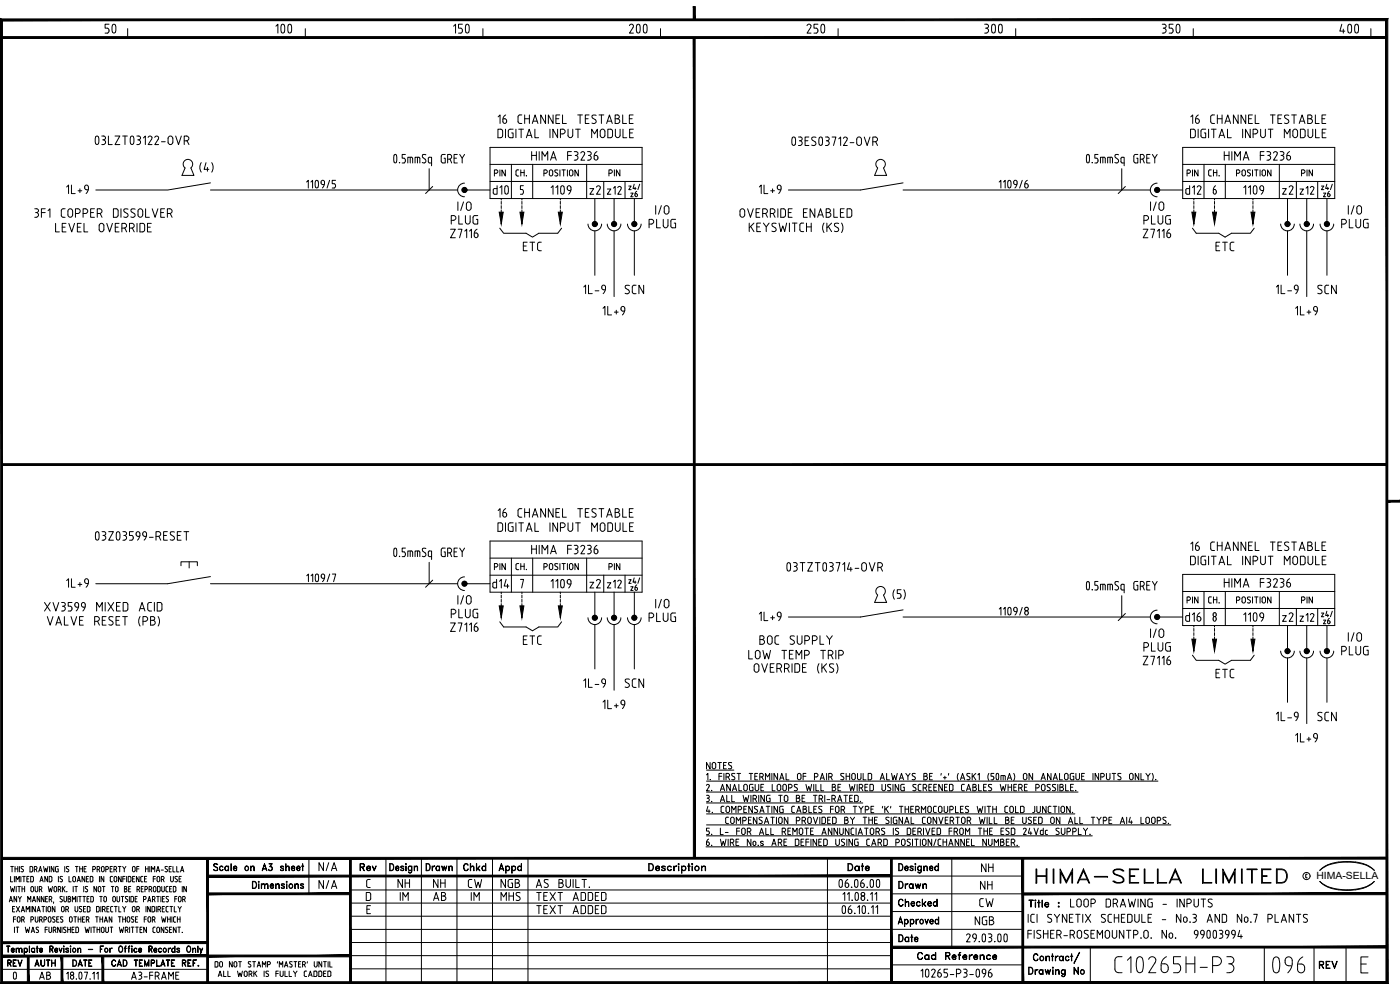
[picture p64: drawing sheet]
<svg xmlns="http://www.w3.org/2000/svg" width="420mm" height="297mm" viewBox="0 0 420 297" stroke-linecap="round" stroke-linejoin="round" font-family="sans-serif">
<defs><g id="words">
<g font-size="11.9">
<text x="26.5" y="13.4">50</text>
<text x="77.3" y="13.4">100</text>
<text x="132.6" y="13.4">150</text>
<text x="183.8" y="13.4">200</text>
<text x="239.2" y="13.4">250</text>
<text x="290.3" y="13.4">300</text>
<text x="345.7" y="13.4">350</text>
<text x="397.2" y="13.4">400</text>
</g>
<text font-size="11.5" x="144.6" y="61.7">d10</text>
<text font-size="10.1" x="3.2" y="297">0</text>
<text font-size="7.9" x="310.1" y="266.3">HIMA-SELLA LIMITED</text>
<g font-size="6.6">
<text x="354.9" y="188">d16</text>
<text x="342.2" y="201.1">Z7116</text>
</g>
<g font-size="6.2">
<text x="148.5" y="38.5">16 CHANNEL TESTABLE</text>
<text x="356.7" y="38.5">16 CHANNEL TESTABLE</text>
<text x="158.8" y="49.4">HIMA F3236</text>
<text x="366.5" y="49.4">HIMA F3236</text>
<text x="176" y="59.6">z2</text>
<text x="354.9" y="59.6">d12</text>
<text x="384.2" y="59.6">z2</text>
<text x="134.4" y="72.7">Z7116</text>
<text x="156.3" y="76.6">ETC</text>
<text x="342.2" y="72.7">Z7116</text>
<text x="364.1" y="76.6">ETC</text>
<text x="148.5" y="156.6">16 CHANNEL TESTABLE</text>
<text x="158.8" y="167.6">HIMA F3236</text>
<text x="356.7" y="166.5">16 CHANNEL TESTABLE</text>
<text x="147.1" y="177.8">d14</text>
<text x="176" y="177.8">z2</text>
<text x="134.4" y="190.9">Z7116</text>
<text x="384.2" y="187.7">z2</text>
<text x="156.3" y="194.7">ETC</text>
<text x="227.2" y="194.7">BOC SUPPLY</text>
<text x="394.1" y="217.7">SCN</text>
</g>
<g font-size="5.7">
<text x="344.3" y="64.2">I/O</text>
<text x="9.2" y="66.3">3F1 COPPER DISSOLVER</text>
<text x="134.4" y="68.4">PLUG</text>
<text x="194" y="69.5">PLUG</text>
<text x="221.2" y="66.3">OVERRIDE ENABLED</text>
<text x="342.5" y="68.4">PLUG</text>
<text x="401.8" y="69.5">PLUG</text>
<text x="186.3" y="89.3">SCN</text>
<text x="394.1" y="89.3">SCN</text>
<text x="148.5" y="160.5">DIGITAL INPUT MODULE</text>
<text x="356.3" y="170.7">DIGITAL INPUT MODULE</text>
<text x="134.4" y="186.6">PLUG</text>
<text x="194" y="187.7">PLUG</text>
<text x="389.1" y="187.7">z12</text>
<text x="342.5" y="196.5">PLUG</text>
<text x="401.8" y="197.6">PLUG</text>
<text x="223.7" y="199">LOW TEMP TRIP</text>
<text x="186.3" y="207.4">SCN</text>
<text x="364.1" y="204.6">ETC</text>
<text x="94.9" y="262.5">N/A</text>
<text x="293.9" y="262.8">NH</text>
<text x="94.9" y="267.8">N/A</text>
<text x="118.5" y="267.4">NH</text>
<text x="129.1" y="267.4">NH</text>
<text x="139.7" y="267.4">CW</text>
<text x="149.6" y="267.4">NGB</text>
<text x="293.5" y="268.1">NH</text>
<text x="149.6" y="271.3">MHS</text>
<text x="160.2" y="275.5">TEXT ADDED</text>
<text x="293.2" y="273.4">CW</text>
<text x="320.3" y="273.4">LOOP DRAWING - INPUTS</text>
<text x="291.7" y="278.7">NGB</text>
</g>
<g font-size="5.3">
<text x="107.2" y="262.5">Rev</text>
<text x="127" y="262.5">Drawn</text>
<text x="138.3" y="262.5">Chkd</text>
<text x="253.6" y="262.5">Date</text>
<text x="268.8" y="267.8">Drawn</text>
<text x="119.2" y="271.3">IM</text>
<text x="129.1" y="271.3">AB</text>
<text x="140.4" y="271.3">IM</text>
<text x="160.2" y="271.3">TEXT ADDED</text>
<text x="268.8" y="273">Checked</text>
<text x="268.8" y="283.6">Date</text>
<text x="274.5" y="289.3">Cad Reference</text>
<text x="395.1" y="291.7">REV</text>
<text x="10.9" y="294.9">AB</text>
<text x="38.5" y="294.9">A3-FRAME</text>
</g>
<g font-size="4.9">
<text x="147.5" y="54">PIN</text>
<text x="153.8" y="54">CH.</text>
<text x="181.7" y="54">PIN</text>
<text x="355.2" y="54">PIN</text>
<text x="361.9" y="54">CH.</text>
<text x="389.8" y="54">PIN</text>
<text x="187.7" y="58.2">z4/</text>
<text x="395.8" y="58.2">z4/</text>
<text x="188.4" y="60.3">z6</text>
<text x="147.5" y="172.2">PIN</text>
<text x="153.8" y="172.2">CH.</text>
<text x="181.7" y="172.2">PIN</text>
<text x="187.7" y="176.4">z4/</text>
<text x="188.4" y="178.5">z6</text>
<text x="355.2" y="182">PIN</text>
<text x="361.9" y="182">CH.</text>
<text x="389.8" y="182">PIN</text>
<text x="395.8" y="186.3">z4/</text>
<text x="1.4" y="291">REV</text>
<text x="9.5" y="291">AUTH</text>
<text x="20.8" y="291">DATE</text>
</g>
<text font-size="3" x="395.1" y="263.8">HIMA-SELLA</text>
</g></defs>
<!-- layer: 00-DRG_FRAME -->
<g fill="none" stroke="#000" stroke-width=".3">
<path d="M3.2 260h.8M3.6 260v1.6M4.5 260v1.6M5.3 260v1.6M5.8 260v1.6M9 260l.8 .1-.2 1.5h-.6zM13.1 260l.3 1.6 .3-1.1 .4 1.1 .3-1.6M14.9 260v1.6M16.2 260v1.6l-.8-1.6v1.6M17 260l-.3 .3v1.1l.3 .2M17 260h.5M19.4 260v1.6"/>
<path d="M22.6 260h.8M23 260v1.6M23.9 260v1.6M24.7 260v1.6M25.9 260h-.7v1.6h.7M28.2 260l.5 .4-.5 .5M28.3 260h-.5v1.6M32.1 260l.5 .4-.5 .5M32.2 260h-.4v1.6M33.7 260h-.6v1.6h.6M35.5 260h.8M35.9 260v1.6"/>
<path d="M36.8 260l.5 .7v.9M37.8 260l-.5 .7M41.7 260h-.7v1.6M43.7 260v1.6M44.5 260v1.6M45 260v1.6M51.4 260h-.6v1.6h.6M51.9 260v1.6h.7M53 260v1.6h.7M64.3 259.2l.6-.1 .4 .3-.4-.2-.7 .2 .1 .4 .8 .4a.55 .55 0 0 1 .2 .6 .55 .55 0 0 1-.4 .4l-.8-.3 .4 .3 .8-.3-.1-.5-1-.6-.1-.4zM66.1 259.9l.5-.1 .2 .4v-.2a.57 .57 0 0 0-.9 .5 .57 .57 0 0 0 .9 .6l.1-.2a.67 .67 0 0 1-1 .1 .67 .67 0 0 1 .2-1.1zM67.7 259.9l.5-.1 .3 .3-.3-.2a.61 .61 0 0 0-.7 .6 .61 .61 0 0 0 .7 .7l.3-.3a.66 .66 0 0 1-1 .1 .66 .66 0 0 1 .2-1.1z"/>
<path d="M68.5 259.8l.1 1.4zM69.3 259.1l.1 2.1zM75.2 259.8l.1 1.4zM75.6 259.9h.6l.1 1.3-.2-1.2-.3-.1-.5 .3zM79.4 259.1l.7 2.1-.7-1.8-.7 1.8zM81.1 259.9a.65 .65 0 0 1 .7 .5 .65 .65 0 0 1-.5 .8 .65 .65 0 0 1-.8-.4h.1a.57 .57 0 0 0 .9 .3l.2-.4M81.6 259.2l-.9-.1h1l-.6 .9M81.6 259.1l-.6 .9 .5 .1 .2 .3M84.3 259.9v.4M84.9 259.9l.2 .2a.52 .52 0 0 0-.5-.3 .52 .52 0 0 0-.4 .3l.8 .6M85.7 259.1l.1 2.1zM86.1 259.9h.6l.1 1.3-.2-1.2-.3-.1-.5 .3z"/>
<path d="M90.5 259.8l.6 .1zM90.8 259.1l.1 2.1zM92.7 257.5v10.7M115.8 257.5v37.3M117 259.1a1.08 1.08 0 0 1 1.2 1.1 1.08 1.08 0 0 1-1.2 1zM117.1 259.2a.97 .97 0 0 1 1 1 .97 .97 0 0 1-1 .9zM120.4 259.9v.4M121 259.9l.2 .2-.4-.3-.6 .3 .9 .6M121.8 259.1l.1 .3zM121.8 259.2h.1M121.8 259.8l.1 1.4zM122.7 259.9l.5-.1 .3 .3-.3-.2a.6 .6 0 0 0-.6 .6 .6 .6 0 0 0 .6 .6l.3-.2a.66 .66 0 0 1-1 0 .66 .66 0 0 1 .2-1z"/>
<path d="M123.5 259.8v1.8l-.6 .4-.3-.4 .4 .3 .4-.3zM124.3 259.8l.1 1.4zM124.7 259.9h.5l.1 1.3-.1-1.2-.4-.1-.4 .3zM126.5 257.5v37.3M137.1 257.5v37.3M147.8 257.5v37.3M150.5 259.1l.7 2.1-.7-1.8-.7 1.8zM151.8 259.8v2.2zM153.6 259.8l.1 2.2zM153.9 259.9a.64 .64 0 0 1 .8 .3 .64 .64 0 0 1-.2 .8 .64 .64 0 0 1-.8-.1l.4 .2a.6 .6 0 0 0 .6-.6 .6 .6 0 0 0-.6-.6l-.4 .2zM156.4 259.1l.1 2.1zM158.5 257.5v37.3"/>
<path d="M194.7 259.1h.7a1.15 1.15 0 0 1 .7 1.1 1.15 1.15 0 0 1-.7 1h-.7zM194.8 259.2a1.01 1.01 0 0 1 1.2 .7 1.01 1.01 0 0 1-.6 1.2h-.6zM198.8 259.9v.4M199.5 259.9l.2 .2-.4-.3-.8 .3 1.1 .6M202.2 259.8l.1 1.4zM203.5 259.2l.2-.1 .1 .2-.2 .1zM203.6 259.2h.1M203.6 259.8l.1 1.4zM204.5 259.8l.1 2.2zM206.4 259.8l.7 .1zM206.7 259.1l.1 2.1zM207.6 259.2l.2-.1 .1 .2-.2 .1z"/>
<path d="M207.7 259.2h.1M207.7 259.8l.1 1.4zM210.5 259.8l.1 1.4zM248.3 257.5v37.3M269.7 259.1a1.09 1.09 0 0 1 1.3 1.1 1.09 1.09 0 0 1-1.3 1zM269.8 259.2a.97 .97 0 0 1 1.1 1 .97 .97 0 0 1-1.1 .9zM273.3 259.9v.4M273.9 259.9l.2 .2-.4-.3-.6 .3 .9 .6M274.7 259.1l.1 .3zM274.7 259.2h.1M274.7 259.8l.1 1.4zM276.4 259.8l.1 1.6-.2 .5-.5 .1-.3-.4 .4 .3 .5-.3z"/>
<path d="M277.2 259.8l.1 1.4zM277.6 259.9h.6l.1 1.3-.2-1.2-.3-.1-.5 .3zM281.6 259.1l.1 2.1zM285.6 257.5v26.7M399.3 259.3l-1.7 .8-1.5 1.1 .5-.6M399.5 259.1a18.8 18.8 0 0 1 9.6 0M399.5 259.1l-2 .9M409 259.1l1.8 .8 1.7 1.3a10.9 10.9 0 0 0-8.2-2.5l-2.6 .1-2.4 .5M2.8 270.6l.5-1.6 .4 1.6M2.9 270.2h.7M3.1 266l.4 1.6 .3-1.1 .3 1.1 .3-1.6M3.2 263v1.6h.6"/>
<path d="M3.8 272.7h.5M4 275.8h.7M4.3 263v1.6M4.3 278.2v1.6M4.4 272h-.6v1.6h.6M4.5 260.7h.8M4.7 275.1h-.7v1.6M4.8 264.6v-1.6l.5 .9 .5-.9v1.6M4.8 278.2h.8M4.9 266v1.6M4.9 272l1 1.6M5 269v1.6l-.8-1.6v1.6"/>
<path d="M5.2 278.2v1.6M5.3 266h.8M5.4 275.1l.6 .2v1.2a.41 .41 0 0 1-.5 .2 .41 .41 0 0 1-.3-.5zM5.5 269l.4 .7v.9M5.7 266v1.6M5.9 272l-1 1.6M6.3 263v1.6M6.4 273.6l.5-1.6 .5 1.6M6.4 269l-.5 .7M6.5 260.6l.4 .3a.43 .43 0 0 1 0 .6 .43 .43 0 0 1-.6 0M6.5 276l.7-.3-.1-.6h-.6v1.6M6.5 273.1h.7"/>
<path d="M6.6 266v1.6M6.6 266.7h.8M6.8 263h.8M7 276l.3 .7M7 260h-.6l.1 .6M7.2 263v1.6M7.4 266v1.6M7.6 278.2l.3 1.6 .3-1.1 .4 1.1 .3-1.6M7.9 273.6v-1.6l.4 .9 .5-.9v1.6M8.1 263.7h.5M8.3 270.6v-1.6l.5 .9 .4-.9v1.6M8.7 263h-.6v1.6h.6"/>
<path d="M9.3 276l.7-.3-.1-.6h-.6v1.6M9.3 272v1.6M9.4 279.8l.5-1.6 .5 1.6M9.5 266l.5 .2v1.2a.37 .37 0 0 1-.3 .2 .37 .37 0 0 1-.4-.2v-1zM9.5 279.4h.7M9.7 270.6l.5-1.6 .5 1.6M9.9 270.2h.6M10 263.3l-.2-.3h-.6v1.6l.6-.1 .2-.3M10 263.3v.9M10.3 260.9l.8-.3-.2-.6h-.6v1.6M10.5 266l.1 1.4a.37 .37 0 0 0 .3 .2 .37 .37 0 0 0 .4-.2v-1.4M10.6 275.1v1.4a.41 .41 0 0 0 .5 .2 .41 .41 0 0 0 .3-.5v-1.1"/>
<path d="M10.6 272v1.6l-.8-1.6v1.6M10.8 260.9l.3 .7M10.9 278.3v.4l.5 .4a.42 .42 0 0 1 .1 .6 .42 .42 0 0 1-.7 0M10.9 278.3h.7M11.1 273.6l.5-1.6 .5 1.6M11.3 273.1h.6M11.6 261.6l.5-1.6 .5 1.6M11.8 261.1h.6M11.8 266.9l.7-.2-.1-.7h-.6v1.6M11.9 276h.4M11.9 269v1.6l-.7-1.6v1.6M12 264.6l.5-1.6 .5 1.6"/>
<path d="M12.1 264.1h.7M12.3 275l.4 .5-.4 .5M12.3 275.1h-.4v1.6M12.3 266.9l.3 .7M12.4 276l.3 .7M12.6 272h.8M13 272v1.6M13.2 276l.7-.3-.1-.6h-.6v1.6M13.2 269v1.6l-.8-1.6v1.6M13.5 278.9h.7M13.7 269.7h.4M13.9 272v1.6"/>
<path d="M14.2 278.2h-.7v1.6M14.3 263v1.6l-.8-1.6v1.6M14.3 269h-.6v1.6h.6M14.4 273.1v.3a.41 .41 0 0 0 .5 .2 .41 .41 0 0 0 .3-.5M14.4 272.4v-.2a.41 .41 0 0 1 .5-.2 .41 .41 0 0 1 .3 .4M14.4 272.4v.7M14.5 266l.3 1.6 .3-1.1 .3 1.1 .3-1.6M14.7 275.1l.5 .2v1.2a.41 .41 0 0 1-.4 .2 .41 .41 0 0 1-.3-.5zM14.7 278.2v1.4a.41 .41 0 0 0 .5 .2 .41 .41 0 0 0 .3-.4v-1.2M14.8 269.9l.7-.3-.1-.6h-.6v1.6M15.2 272.4v.7M15.2 269.9l.4 .7"/>
<path d="M15.6 263.3l-.2-.3h-.6v1.6l.6-.1 .2-.3M15.6 263.3v.9M16 279.1h.4M16.1 270.6l-.1 .4M16.4 278.2l.4 .4-.4 .5M16.4 278.2h-.4v1.6M16.4 266l.5 .2v1.2a.37 .37 0 0 1-.3 .2 .37 .37 0 0 1-.3-.2l-.1-1zM16.5 272v1.6l-.8-1.6v1.6M16.5 279.1l.3 .7M16.5 275.1h-.4l-.3 .2v.3l.6 .4a.43 .43 0 0 1 0 .6 .43 .43 0 0 1-.6 0M17 275.8h.5M17.2 260.7h.3v.9h-.5"/>
<path d="M17.5 266.9l.7-.2-.1-.7h-.6v1.6M17.5 263v1.6M17.7 275.1h-.7v1.6h.7M17.9 266.9l.4 .7M18 264.5l.4 .1M18.1 278.2v1.6l-.8-1.6v1.6M18.4 273.1l.1 .3a.41 .41 0 0 0 .5 .2 .41 .41 0 0 0 .3-.5M18.5 273.1v-.9a.41 .41 0 0 1 .5-.2 .41 .41 0 0 1 .3 .4v.7M18.6 278.2v1.6M18.7 269h-.4l-.3 .2 .1 .3 .5 .4a.42 .42 0 0 1 0 .6 .42 .42 0 0 1-.6 0M18.7 276a.42 .42 0 0 1 .1 .6 .42 .42 0 0 1-.7 0M18.7 266v1.6"/>
<path d="M18.8 263l-.5-.1-.3 .3 .1 .3 .6 .6-.3 .5M18.9 275.1h-.5l-.2 .2v.3l.5 .4M19 266.6l.5 1M19.2 269v1.4a.37 .37 0 0 0 .4 .2 .37 .37 0 0 0 .3-.2l.1-1.4M19.3 278.8l.3 .3a.42 .42 0 0 1 .1 .6 .42 .42 0 0 1-.6 0M19.5 266l-.8 .9M19.7 272.9l.8-.3-.1-.6h-.7v1.6M19.8 278.3h-.7l.1 .5M20.1 267.5h.1M20.1 260.6l.4 .3a.42 .42 0 0 1 .1 .6 .42 .42 0 0 1-.7 0M20.2 272.9l.4 .7M20.3 278.2v1.6"/>
<path d="M20.3 278.9h.8M20.4 269l.7 .1v.4l-.3 .2 .4 .4-.4 .5h-.4zM20.4 269.7h.4M20.7 260h-.7l.1 .6M20.7 263v1.6h.7M21 275.1l.6 .2v1.2a.41 .41 0 0 1-.5 .2 .41 .41 0 0 1-.3-.5zM21.1 278.2v1.6M21.6 278.9h.5M21.7 270.6v-1.6l.5 .9 .5-.9v1.6M21.8 264.1l.1 .3a.41 .41 0 0 0 .5 .2 .41 .41 0 0 0 .3-.5M21.8 264.1l.1-.9a.41 .41 0 0 1 .5-.2 .41 .41 0 0 1 .3 .4v.7M22 266v1.6"/>
<path d="M22.2 275.1h.8M22.3 278.2h-.7v1.6h.7M22.4 266h.8M22.5 273.1l.1 .3a.41 .41 0 0 0 .5 .2 .41 .41 0 0 0 .2-.5M22.5 272v1.1M22.6 275.1v1.6M22.8 266v1.6M23.1 269v1.6M23.2 264.6l.4-1.6 .5 1.6M23.3 264.1h.7M23.3 272v1.1M23.5 275.1v1.6"/>
<path d="M23.5 275.8h.8M23.6 279.4l-.2 .4h-.6v-1.6l.7 .2 .1 1M23.6 269h.8M23.9 272v.5l.5 .4a.42 .42 0 0 1 0 .6 .42 .42 0 0 1-.6 0M23.9 272h.7M23.9 260.7h.8M24 269v1.6M24.3 275.1v1.6M24.8 275.8h.5M24.9 269h.8M25.1 272.7h.4M25.1 266v1.6"/>
<path d="M25.2 260.7h.5M25.3 269v1.6M25.4 275.1h-.6v1.6h.6M25.4 263v1.6l-.8-1.6v1.6M25.5 278.2l.4 1.6 .3-1.1 .3 1.1 .3-1.6M25.6 267.5l.4 .1M25.7 272h-.6v1.6h.6M25.9 276l.8-.3-.2-.6h-.6v1.6M25.9 263.7h.5M26.1 269.7h.5M26.3 266h-.4l-.3 .2v.3l.7 .6-.3 .5M26.4 276l.3 .7"/>
<path d="M26.6 263h-.7v1.6h.7M26.7 273.6l.3-.4v-1.1l-.8-.1v1.6h.5M26.8 269h-.7v1.6h.7M27.3 278.2v1.6M27.8 278.2h.8M27.8 260.9h.5M27.9 263.3l-.2-.3h-.6v1.6l.7-.2 .1-1.1M28 269.3l-.1-.3h-.7v1.6h.7l.1-.4M28 269.3v.9M28.2 278.2v1.6M28.7 275.1h.8M29 266v1.6l-.8-1.6v1.6"/>
<path d="M29.1 275.1v1.6M29.1 278.2v1.6M29.1 278.9h.8M29.1 260.9l.8-.3-.2-.6h-.6v1.6M29.5 273.6l.3-.4-.1-1.1-.7-.1v1.6h.5M29.6 260.9l.4 .7M29.7 266l.5 .2v1.2a.37 .37 0 0 1-.3 .2 .37 .37 0 0 1-.4-.2v-1zM29.8 263v1.6M29.9 269h.8M29.9 278.2v1.6M30 275.1v1.6M30 275.8h.8"/>
<path d="M30.3 272v1.6M30.3 269v1.6M30.4 261.1l.1 .3a.41 .41 0 0 0 .5 .2 .41 .41 0 0 0 .3-.5M30.5 261.1v-.9a.41 .41 0 0 1 .5-.2 .41 .41 0 0 1 .3 .4v.7M30.6 278.2l.6 .2v1.2a.41 .41 0 0 1-.5 .2 .41 .41 0 0 1-.3-.4zM30.7 266h.8M30.8 272.9h.4M30.8 275.1v1.6M31.1 266v1.6M31.2 263v1.6l-.9-1.6v1.6M31.2 269.4v-.2a.37 .37 0 0 1 .3-.2 .37 .37 0 0 1 .4 .2v1.2a.37 .37 0 0 1-.4 .2 .37 .37 0 0 1-.3-.2v-.3M31.2 272l.4 .4-.4 .5"/>
<path d="M31.2 272h-.4v1.6M31.2 269.4v.8M31.3 272.9l.3 .7M31.3 276.7l.5-1.6 .5 1.6M31.5 276.3h.6M31.7 278.2l.1 1.4a.41 .41 0 0 0 .4 .2 .41 .41 0 0 0 .3-.4l.1-1.2M31.8 260.9h.4M32.1 272.7h.5M32.7 272h-.6v1.6h.6M33 278.2h.8M33.1 260.7h.4M33.1 263.3v1.1l.7 .2"/>
<path d="M33.2 273.2l.3 .4M33.2 272.3v.9M33.4 266h.8M33.4 278.2v1.6M33.5 273.6h.4M33.6 275.1v1.6l-.8-1.6v1.6M33.8 263h-.6l-.1 .3M33.8 266v1.6M33.9 272h-.5l-.2 .3M34 269l.6 .2v1.2a.37 .37 0 0 1-.4 .2 .37 .37 0 0 1-.3-.2l-.1-1zM34.2 260.9l.8-.3-.2-.6h-.6v1.6M34.2 264.1l.1 .3a.41 .41 0 0 0 .5 .2 .41 .41 0 0 0 .3-.5"/>
<path d="M34.2 264.1l.1-.9a.41 .41 0 0 1 .5-.2 .41 .41 0 0 1 .3 .4v.7M34.4 272h.8M34.7 260.9l.3 .7M34.8 272v1.6M35.1 269l.1 1.4a.37 .37 0 0 0 .3 .2 .37 .37 0 0 0 .3-.2l.1-1.4M35.4 266.4v-.2a.37 .37 0 0 0-.4-.2 .37 .37 0 0 0-.3 .2v1.2a.37 .37 0 0 0 .3 .2 .37 .37 0 0 0 .4-.2v-.3M35.5 266.4v.8M35.5 275.1h.8M35.7 272v1.6h.6M35.8 278.2l.3 1.6 .4-1.1 .3 1.1 .3-1.6M35.9 275.1v1.6M36.4 263v1.6l-.8-1.6v1.6"/>
<path d="M36.4 269h.8M36.8 269v1.6M36.8 272l.5 .7v.9M36.8 275.1v1.6M36.8 275.8h.9M36.9 263.7h.6M37.3 266l.7 .1v.4l-.3 .2 .4 .4-.4 .5h-.4zM37.3 266.7h.4M37.5 263h-.6v1.6M37.6 279.1l.8-.2-.2-.7h-.6v1.6M37.7 275.1v1.6M37.8 272l-.5 .7"/>
<path d="M38 263v1.6M38.1 279.1l.3 .7M38.3 275.1l.6 .2v1.2a.41 .41 0 0 1-.5 .2 .41 .41 0 0 1-.3-.5zM38.3 269h-.4l-.3 .2 .1 .3 .5 .4a.42 .42 0 0 1 0 .6 .42 .42 0 0 1-.6 0M38.6 266.7h.5M38.8 269v1.6M38.9 278.2v1.6M39.2 266h-.6v1.6h.6M39.3 263.3l-.2-.3h-.6v1.6l.7-.2 .1-1.1M39.3 269l.7 .1-.1 1.5h-.6zM39.4 278.2h.8M39.7 273.1l.1 .3a.41 .41 0 0 0 .4 .2 .41 .41 0 0 0 .3-.5"/>
<path d="M39.7 272.4l.1-.2a.41 .41 0 0 1 .4-.2 .41 .41 0 0 1 .3 .4M39.7 261.1l.1 .3a.41 .41 0 0 0 .5 .2 .41 .41 0 0 0 .3-.5M39.7 272.4v.7M39.8 261.1v-.9a.41 .41 0 0 1 .5-.2 .41 .41 0 0 1 .3 .4v.7M39.8 278.2v1.6M39.8 263.7h.5M40.2 275.1h-.5l-.3 .2 .1 .3 .5 .4a.42 .42 0 0 1 .1 .6 .42 .42 0 0 1-.7 0M40.4 263h-.6v1.6h.6M40.6 272.4v.7M40.6 269.7h.4M40.7 275.8h.4M40.7 278.2h.8"/>
<path d="M41 272.9l.8-.3-.2-.6h-.6v1.6M41 260.7h.7M41.1 278.2v1.6M41.1 266.9h.4l.4 .7M41.2 269h-.6v1.6h.6M41.3 275.1h-.6v1.6h.6M41.5 266l.4 .4-.4 .5M41.5 266h-.4v1.6M41.5 272.9l.3 .7M41.7 263v1.6l-.8-1.6v1.6M42 278.9h.5M42.2 263.3l.1 1.1 .6 .2"/>
<path d="M42.4 266.7h.5M42.7 278.2h-.7v1.6h.7M42.9 263h-.5l-.2 .3M43 266h-.6v1.6h.6M43.1 269.9l.7-.3-.1-.6h-.6v1.6M43.3 275.8h.6M43.4 263.7h.5M43.5 266.9l.7-.2-.1-.7h-.6v1.6M43.7 260.7h.8M43.8 272v1.6M43.9 275.1h-.6v1.6M44 278.2v1.6l-.9-1.6v1.6"/>
<path d="M44 263h-.6v1.6h.6M44.3 270.6l.5-1.6 .5 1.6M44.5 270.2h.6M44.6 275.1l.6 .2v1.2a.41 .41 0 0 1-.5 .2 .41 .41 0 0 1-.3-.5zM44.7 266.9l.8-.2-.2-.7h-.6v1.6M45.1 272v1.6l-.8-1.6v1.6M45.2 266.9l.4 .7M45.4 261.6v-1.6l.6 .9 .4-.9v1.6M45.7 276l.8-.3-.2-.6h-.6v1.6M45.8 269.9l.7-.3-.2-.6h-.5v1.6M45.9 279.4l.2 .4h.5M46 263.7h.7"/>
<path d="M46.1 273.6l.3-.4v-1.1l-.8-.1v1.6h.5M46.2 276l.3 .7M46.2 266l.5 .2v1.2a.37 .37 0 0 1-.3 .2 .37 .37 0 0 1-.3-.2l-.1-1zM46.2 269.9l.3 .7M46.6 278.2l-.6 .2-.1 1M46.7 263h-.7v1.6M46.9 272v1.6M46.9 261.6l.5-1.6 .5 1.6M47 269h.8M47.1 261.1h.6M47.1 264.1l.1 .3a.41 .41 0 0 0 .5 .2 .41 .41 0 0 0 .2-.5M47.1 264.1l.1-.9a.41 .41 0 0 1 .5-.2 .41 .41 0 0 1 .2 .4v.7"/>
<path d="M47.3 278.2l.5 .2v1.2a.41 .41 0 0 1-.5 .2 .41 .41 0 0 1-.2-.4zM47.4 272.9l.8-.3-.2-.6h-.6v1.6M47.4 269v1.6M47.9 272.9l.3 .7M48 266.3l-.1-.3h-.6v1.6l.6-.1 .1-.3M48.1 266.3v.9M48.3 269v1.6M48.4 261.1h.6M48.4 263.9l.8-.3-.1-.6h-.7v1.6M48.5 275.1l.3 1.6 .3-1.1 .4 1.1 .3-1.6M48.5 266l.1 1.4a.37 .37 0 0 0 .3 .2 .37 .37 0 0 0 .4-.2v-1.4M48.7 272.7h.5"/>
<path d="M48.7 269.7h.5M48.9 263.9l.4 .7M49.2 278.2v1.6l-.8-1.6v1.6M49.4 272h-.7v1.6h.7M49.4 269h-.7v1.6h.7M49.5 261.5l.4 .1M49.7 260.6l.6 .5-.4 .5M50 269.6l.4 .3a.42 .42 0 0 1 .1 .6 .42 .42 0 0 1-.7 0M50.2 272l-.3 .1-.1 1.1 .4 .4M50.2 272h.3M50.2 273.6h.3M50.2 279.1a.42 .42 0 0 1 .1 .6 .42 .42 0 0 1-.6 0"/>
<path d="M50.2 260h-.6l.1 .6M50.3 275.1v1.6M50.3 275.8h.8M50.4 278.3l-.4-.1-.3 .2v.3l.5 .4M50.4 266h-.4l-.2 .3v1.1l.6 .2M50.6 269h-.7l.1 .6M50.8 260.7h.4M50.9 278.9h.5M50.9 266.7h.5M51 272h.8M51.1 275.1v1.6M51.2 264.1l.1 .3a.41 .41 0 0 0 .4 .2 .41 .41 0 0 0 .3-.5"/>
<path d="M51.2 263v1.1M51.4 272v1.6M51.5 266h-.6v1.6h.6M51.5 278.2h-.6v1.6h.6M51.6 275.1v1.6M52 263v1.1M52.3 272v1.6h.6M52.4 275l-.3 .2v1.1l.3 .4M52.4 276.7h.3M52.4 275.1h.3M52.5 269.7h.6M52.5 264.5l.4 .1"/>
<path d="M52.8 266.3l-.2-.3h-.6v1.6l.6-.1 .2-.3M52.8 266.3v.9M52.9 278.2v1.6l-.9-1.6v1.6M53.1 269h-.6v1.6M53.2 263l-.4-.1-.3 .3 .1 .3 .6 .6-.3 .5M53.2 275.1v1.6M53.2 275.8h.8M53.3 278.2h.9M53.4 272l.5 .7v.9M53.7 278.2v1.6M53.7 263.7h.5M53.7 269l.6 .2v1.2a.37 .37 0 0 1-.4 .2 .37 .37 0 0 1-.3-.2v-1z"/>
<path d="M54 275.1v1.6M54.2 261.6l.5-1.6 .5 1.6M54.3 261.1h.7M54.4 263h-.7v1.6h.7M54.4 272l-.5 .7M54.7 279.8h.1M54.7 266v1.6M54.8 269.9l.8-.3-.2-.6h-.6v1.6M55.3 269.9l.3 .7M55.9 266v1.6l-.7-1.6v1.6M70.1 260.4h.9l-.1-.4a.57 .57 0 0 0-.8 .5 .57 .57 0 0 0 .8 .6l.2-.2a.62 .62 0 0 1-.9 .1 .62 .62 0 0 1-.1-.9 .62 .62 0 0 1 .9-.1l.1 .5h-1M75.8 264.4a1.09 1.09 0 0 1 1.2 1.1 1.09 1.09 0 0 1-1.2 1.1z"/>
<path d="M75.8 264.5a.97 .97 0 0 1 1.2 1 .97 .97 0 0 1-1.2 1zM77.6 264.4l.1 .3zM77.6 264.5h.1M77.6 265.1l.1 1.5zM78.4 265.1l.1 1.5zM78.8 265.2h.6l.1 1.4-.2-1.2-.3-.2-.5 .4zM78.8 260.7h1.1M79 260.7h.8M79.7 265.2h.6l.1 1.4-.1-1.2-.4-.2-.4 .4zM80.6 260.9l.3 .3M81.2 265.8h.8l-.1-.4a.56 .56 0 0 0-.8 .5 .56 .56 0 0 0 .8 .5l.2-.1a.62 .62 0 0 1-.8 0 .62 .62 0 0 1-.1-.8 .62 .62 0 0 1 .8-.1l.1 .5h-.9M81.3 260l.4 .5-.4 .7"/>
<path d="M82.7 265.1l.1 1.5zM83.1 265.2h.6l.1 1.4-.2-1.2-.3-.2-.5 .4zM84.2 261.1h.8M84.2 260.2l.9 .6-.3 .4h-.6v-.3l.1 .3M84.2 260h.8M84.5 266.4h.8M84.5 265.6l.8 .4 .1 .3a.52 .52 0 0 1-.5 .3 .52 .52 0 0 1-.5-.3l.2 .2M84.5 265.4h.8M84.6 265.2v.4M84.9 260.7v.5M85.2 265.2l.2 .3a.52 .52 0 0 0-.5-.4 .52 .52 0 0 0-.5 .4l.9 .6M85.2 266v.5"/>
<path d="M86 264.4l.1 .3h-.2zM86 264.5h.1M86 265.1l.1 1.5zM87.5 260.4h.9l-.1-.4a.57 .57 0 0 0-.8 .5 .57 .57 0 0 0 .8 .6l.2-.2a.62 .62 0 0 1-.9 .1 .62 .62 0 0 1-.1-.9 .62 .62 0 0 1 .9-.1l.1 .5h-1M88.5 265.1l.1 1.5zM88.8 265.2h.7v1.4l-.1-1.2-.4-.2-.4 .4zM89.1 260.4h.9l-.1-.4a.57 .57 0 0 0-.8 .5 .57 .57 0 0 0 .8 .6l.2-.2a.62 .62 0 0 1-.9 .1 .62 .62 0 0 1-.1-.9 .62 .62 0 0 1 .9-.1l.1 .5h-1M90.3 266.4h.7M90.3 265.6l.7 .4 .1 .3a.52 .52 0 0 1-.5 .3 .52 .52 0 0 1-.5-.3l.2 .2M90.3 265.4h.7M90.3 265.2v.4M91 265.2l.1 .3a.52 .52 0 0 0-.5-.4 .52 .52 0 0 0-.5 .4l.9 .6"/>
<path d="M91 266v.5M105.2 267h162.3M105.2 271h162.3M105.2 274.9h162.3M105.2 278.9h162.3M118.8 260.4h.8l-.2-.5a.58 .58 0 0 0-.6 .7 .58 .58 0 0 0 .7 .5l.1-.3-.1 .3a.63 .63 0 0 1-.8-.6 .63 .63 0 0 1 .9-.5l.1 .5h-.9M120.3 260h.8M120.3 260.2l.8 .4 .1 .3-.4 .3-.6-.3M121 260.6v.5M149.9 260.7h1.1M150 260.6h.9M151.8 260.1a.63 .63 0 0 1 1 0 .63 .63 0 0 1 0 .9 .63 .63 0 0 1-1-.1l.4 .2a.61 .61 0 0 0 .7-.6 .61 .61 0 0 0-.7-.6z"/>
<path d="M155.4 260.1l.4-.3 .6 .3-.3-.2a.61 .61 0 0 0-.7 .6 .61 .61 0 0 0 .7 .6l.3-.2a.66 .66 0 0 1-.9 .2 .66 .66 0 0 1-.1-1zM196.8 260.4h1v-.2a.56 .56 0 0 0-.8-.1 .56 .56 0 0 0 0 .9 .56 .56 0 0 0 .8-.2 .61 .61 0 0 1-.9 .1 .61 .61 0 0 1 .2-.9 .61 .61 0 0 1 .8 .5h-1.1M198.6 261.1h1M198.6 260.2l1.1 .6-.4 .4-.8-.3 .3 .2M198.6 260h1M199.5 260.6v.5M200.4 260.1l.7-.3 .3 .4a.56 .56 0 0 0-.8-.1 .56 .56 0 0 0 0 .9 .56 .56 0 0 0 .8-.2l.1 .1a.69 .69 0 0 1-1 .2 .69 .69 0 0 1-.1-1zM202.4 260.1l.7-.3-.8 .6zM204.6 260.1a.69 .69 0 0 1 1-.1 .69 .69 0 0 1 0 1 .69 .69 0 0 1-1-.1l.4 .2a.61 .61 0 0 0 .8-.6 .61 .61 0 0 0-.8-.6zM210.6 260.2l.5-.4 .5 .1 .2 1.3-.3-1.2-.4-.1zM267.5 262.9h39.5M267.5 268.2h39.5"/>
<path d="M267.5 273.5h39.5M267.5 278.8h39.5M269.7 276.7h1.1M269.8 276.6h.9M270.2 275.1l.7 2.1-.7-1.8-.6 1.8zM271.4 275.8l.1 2.1zM271.6 260.4h.9l-.3-.5a.58 .58 0 0 0-.6 .7 .58 .58 0 0 0 .8 .5l.2-.2a.61 .61 0 0 1-.9 .1 .61 .61 0 0 1-.1-.9 .61 .61 0 0 1 .9-.1l.1 .5h-1M271.7 275.9a.65 .65 0 0 1 .9 .6 .65 .65 0 0 1-.9 .6l-.2-.2 .4 .2a.61 .61 0 0 0 .6-.6 .61 .61 0 0 0-.6-.6l-.4 .2zM273.2 275.8l.1 2.1zM273.2 261.1h.8M273.2 260.2l.9 .6-.4 .4-.6-.3 .2 .2M273.2 260h.8"/>
<path d="M273.4 275.9a.65 .65 0 0 1 .9 .6 .65 .65 0 0 1-.9 .6l-.1-.2 .3 .2a.61 .61 0 0 0 .6-.6 .61 .61 0 0 0-.6-.6l-.3 .2zM273.9 260.6v.5M274.9 275.8l.1 1.4zM275.3 275.9l.4-.1-.7 .6zM275.5 260.1l.3-.3 .6 .3-.3-.2a.6 .6 0 0 0-.6 .6 .6 .6 0 0 0 .6 .6l.3-.2a.64 .64 0 0 1-.9 .2 .64 .64 0 0 1 0-1zM277.6 275.8l.5 1.2 .5-1.2-.5 1.4zM279 260.4h.9l-.3-.5a.59 .59 0 0 0-.6 .7 .59 .59 0 0 0 .8 .5l.2-.2a.61 .61 0 0 1-.9 .1 .61 .61 0 0 1-.1-.9 .61 .61 0 0 1 .9-.1l.1 .5h-1M279.1 276.4h.9l-.1-.4a.56 .56 0 0 0-.8 .5 .56 .56 0 0 0 .8 .5l.2-.1a.61 .61 0 0 1-.9 .1 .61 .61 0 0 1 0-.9 .61 .61 0 0 1 .8-.1l.1 .5h-1M280.6 260.1l.3-.3 .7 .3-.4-.2a.6 .6 0 0 0-.6 .6 .6 .6 0 0 0 .6 .6l.4-.2a.64 .64 0 0 1-1 .2 .64 .64 0 0 1 0-1zM280.9 275.9l.4-.1 .3 .3-.3-.2a.61 .61 0 0 0-.6 .6 .61 .61 0 0 0 .6 .6l.3-.2a.62 .62 0 0 1-.9 .1 .62 .62 0 0 1 0-.9zM281.6 275.1l.1 2.1zM308.8 270.1h1.3z"/>
<path d="M309.4 270.1v2.1l.1-2.1M310.6 270.1l.3 .1-.2 .1zM310.7 270.1h.1M310.7 270.7l.1 1.5zM311.4 270.7l.7 .2zM311.7 270.1l.1 2.1zM312.7 270.1l.1 2.1zM313.6 271.4h1v-.2a.56 .56 0 0 0-.8-.2 .56 .56 0 0 0 0 .9 .56 .56 0 0 0 .8-.1 .65 .65 0 0 1-1 .1 .65 .65 0 0 1 .2-1h.7l.2 .6h-1.1M317.6 270.9l.2-.2 .1 .3-.2 .1zM317.6 272l.2-.1 .1 .2zM317.7 270.9h.1M317.7 272h.1"/>
<path d="M392.3 262.3l-.4 .1v.7l.4 .3M396.6 265l.9 .6M396.6 265l-.5-.5 1.5 1.1 1.7 .7M397.5 260l-.9 .6M397.5 265.6l.9 .5a16.5 16.5 0 0 0 9.8 .7 7.9 7.9 0 0 0 4.3-2.3 10.9 10.9 0 0 1-8.2 2.5l-2.6-.2-2.4-.5M.5 290.8h61.8M1.9 283.8l1.1 .1zM2.4 283.9v1.8l.1-1.8M3.4 285h.8l-.1-.4a.51 .51 0 0 0-.7 .5 .51 .51 0 0 0 .7 .5l.2-.1a.55 .55 0 0 1-.8 0 .55 .55 0 0 1 0-.7 .55 .55 0 0 1 .7-.2l.1 .5h-.9M4.8 284.5l.1 1.2zM5.1 284.6h.6l.1 1.1-.2-1.1h-.3l-.4 .2zM6 284.6h.5l.1 1.1-.1-1.1h-.3l-.4 .2z"/>
<path d="M7.2 284.5l.1 1.9zM7.5 284.6a.56 .56 0 0 1 .8 .5 .56 .56 0 0 1-1 .4l.3 .2a.55 .55 0 0 0 .6-.6 .55 .55 0 0 0-.6-.5l-.3 .1zM8.8 283.8l.1 1.9zM9.7 284.6l.3-.1 .4 .2-.4-.1a.55 .55 0 0 0-.5 .5 .55 .55 0 0 0 .5 .6l.4-.2a.59 .59 0 0 1-1 0 .59 .59 0 0 1 .3-.9zM10.4 284.5v1.2zM10.9 284.5l.5 .1zM11.1 283.8l.1 1.9zM11.9 285h.8l-.1-.4a.51 .51 0 0 0-.7 .5 .51 .51 0 0 0 .7 .5l.2-.1a.55 .55 0 0 1-.8 0 .55 .55 0 0 1-.1-.8 .55 .55 0 0 1 .8-.1l.1 .5h-.9M15 284.7l.8-.1v-.6l-.8-.1-.1 1.8v-1.9l.9 .1v.8l-.8 .1M15.4 284.8l.5 .9-.4-.9M16.5 285h.8l-.1-.4a.51 .51 0 0 0-.7 .5 .51 .51 0 0 0 .7 .5l.1-.2-.1 .3a.57 .57 0 0 1-.8-.6 .57 .57 0 0 1 .9-.5v.5h-.8M17.7 284.5l.5 1.1 .4-1.1-.4 1.2z"/>
<path d="M19.1 283.8l.1 .3zM19.1 283.9h.1M19.1 284.5l.1 1.2zM19.8 284.8l.8 .6-.3 .3-.6-.2 .2 .2M19.8 284.6h.7M19.9 284.6v.3M20 292.1l.5-.4v2.1M20.4 284.6l.2 .1-.3-.2-.6 .2 .8 .6M20.4 285.2v.5M21.1 283.9l.2 .1-.2 .1zM21.1 283.9h.1M21.1 284.5l.1 1.2z"/>
<path d="M21.2 293.1a.48 .48 0 0 1 .4-.5 .48 .48 0 0 1 .5 .5M21.2 293.1a.51 .51 0 0 0 .4 .7 .51 .51 0 0 0 .5-.7M23.3 284.5l.1 1.2zM23.6 284.6h.6l.1 1.1-.2-1.1h-.3l-.4 .2zM23.8 291.9v1.7l.3 .2 .3-.1 .2-.5-.1-1.3M25.3 291.7h1l-.6 2.1M26.5 284.8l1.3 .1zM27.8 292.1l.5-.4v2.1M29 292.1l.5-.4v2.1M30.1 283.8h.9l-.9 .1v1.8zM30.1 284.7h.5l-.5 .1M33 284.5v1.2z"/>
<path d="M33.3 284.6l.4-.1-.7 .5zM33.7 288.3l.6-.3 .4 .5a.59 .59 0 0 0-.7-.4 .59 .59 0 0 0-.4 .6v.5a.59 .59 0 0 0 .3 .6 .59 .59 0 0 0 .6-.1l.2-.2a.63 .63 0 0 1-.7 .4 .63 .63 0 0 1-.5-.7zM35.3 289.5h1M35.4 289.4h.8M35.8 288l.7 1.9-.7-1.6-.6 1.6zM35.9 283.9l.1-.1a.96 .96 0 0 1 .9 1 .96 .96 0 0 1-.9 .9 1.21 1.21 0 0 1-.1-1.8zM35.9 284l.2-.1a.91 .91 0 0 1 .7 .9 .91 .91 0 0 1-.7 .9l-.4-.7zM37 288a.98 .98 0 0 1 1.1 1 .98 .98 0 0 1-1.1 .9zM37 288.1a.88 .88 0 0 1 1.1 .9 .88 .88 0 0 1-1.1 .8zM37.3 284.5l.5 .1zM37.7 283.9l-.2 1.8v-1.5l.4-.4-.3 .2M38.4 284.5l.5 .1z"/>
<path d="M38.8 283.9l-.2 1.8v-1.5l.4-.4-.3 .2M39.5 283.8l.1 .3zM39.5 283.9h.1M39.5 284.5l.1 1.2zM40.3 288l1 .1zM40.4 284.6l.4-.1 .2 .3-.1-.2a.51 .51 0 0 0-.7 .5 .51 .51 0 0 0 .7 .5l.2-.1a.59 .59 0 0 1-.9 0 .59 .59 0 0 1 .2-.9zM40.7 288.1v1.8l.1-1.8M41.6 285h.8l-.1-.4a.51 .51 0 0 0-.7 .5 .51 .51 0 0 0 .7 .5l.2-.1a.55 .55 0 0 1-.7 0 .55 .55 0 0 1-.1-.7 .55 .55 0 0 1 .7-.2l.1 .5h-.9M41.9 289.8v-1.7l.9-.1h-1v1.9M43.4 288l.6 1.7 .7-1.7v1.9l-.1-1.4-.6 1.4-.5-1.4-.1 1.4zM44.7 284.7l.8-.1v-.6l-.8-.1v1.8v-1.9l.9 .2-.1 .7-.8 .1M45.1 284.8l.6 .9-.5-.9"/>
<path d="M45.4 288.9l.8-.1v-.6l-.8-.1v1.8v-1.9l.9 .2-.1 .7-.8 .1M46.2 285h.8l-.1-.4a.51 .51 0 0 0-.7 .5 .51 .51 0 0 0 .7 .5l.1-.2-.1 .3a.57 .57 0 0 1-.8-.6 .57 .57 0 0 1 .9-.5l.1 .5h-.9M47 288l.1 1.8 .9 .1h-1zM47.8 284.6l.4-.1 .2 .3-.1-.2a.51 .51 0 0 0-.7 .5 .51 .51 0 0 0 .7 .5l.1-.2-.1 .3a.62 .62 0 0 1-.7-.4 .62 .62 0 0 1 .2-.7zM48.9 288l.7 1.9-.7-1.6-.7 1.6zM49.9 288l1 .1zM50.4 288.1v1.8v-1.8M50.5 284.5l.1 1.2zM50.8 284.6l.4-.1-.6 .5zM51.5 289.8v-1.7l.9-.1h-1v1.9M51.7 284.6l.4-.1 .3 .2-.3-.1a.55 .55 0 0 0-.5 .5 .55 .55 0 0 0 .5 .6l.3-.2-.1 .2a.62 .62 0 0 1-.8-.4 .62 .62 0 0 1 .2-.7zM52.4 283.8l.1 1.9z"/>
<path d="M53.1 285.6h.7M53.1 284.8l.8 .6-.3 .3-.5-.2 .1 .2M53.1 284.6h.7M53.2 284.6v.3M53.8 284.6l.1 .1-.3-.2-.5 .2 .7 .6M53.8 285.2v.5M54.8 288.9l.8-.1v-.6l-.8-.1-.1 1.8v-1.9l1 .2-.1 .7-.8 .1M56.3 283.9l.2-.1a.96 .96 0 0 1 .8 1 .96 .96 0 0 1-.8 .9 1.21 1.21 0 0 1-.2-1.8zM56.3 284l.3-.1a.91 .91 0 0 1 .6 .9 .91 .91 0 0 1-.6 .9l-.5-.7zM56.4 288h1l-.9 .1v1.7l.9 .1h-1zM56.5 288.9h.4l-.4 .1M57.8 284.5l.1 1.2z"/>
<path d="M57.9 288h1l-.9 .1v1.8zM58 288.9h.5l-.5 .1M58.1 284.6h.6v1.1l-.1-1.1h-.3l-.4 .2zM59.4 283.8v1.9zM59.4 289.7l.3 .1zM59.5 289.7h.1M60.4 285.6l-.5-1.1 .5 1.2M60.7 284.5l-.7 1.9zM65.1 288.5l.3 .2v1.1M65.1 288.5h-.6v1.7l.7-.1 .2-.3M65.5 293l.5-1.6 .6 1.6M65.7 292.6h.7"/>
<path d="M65.9 289v.7a.43 .43 0 0 0 .4 .5 .43 .43 0 0 0 .5-.5v-.7M65.9 289a.43 .43 0 0 1 .4-.5 .43 .43 0 0 1 .5 .5M67.1 291.4v1.6h.8M68.4 291.4v1.6h.7M69.7 288.5v1.7l-.8-1.7v1.7M70.2 289a.43 .43 0 0 1 .4-.5 .43 .43 0 0 1 .5 .5M70.2 289v.7a.43 .43 0 0 0 .4 .5 .43 .43 0 0 0 .5-.5v-.7M71.3 291.4l.3 1.6 .4-1.1 .4 1.1 .3-1.6M71.6 288.5h.9M72 288.5v1.7M73.3 291.8a.46 .46 0 0 1 .4-.4 .46 .46 0 0 1 .5 .4M73.3 291.8v.7a.46 .46 0 0 0 .4 .5 .46 .46 0 0 0 .5-.5v-.7"/>
<path d="M74.7 289.2l.4 .2a.44 .44 0 0 1 .1 .7 .44 .44 0 0 1-.7 0M74.7 292.3h.5a.46 .46 0 0 0 .4-.5 .46 .46 0 0 0-.4-.4h-.5v1.6M75.3 288.6h-.7l.1 .6M75.3 292.3l.3 .7M75.8 288.5h.9M76.2 291.4v1.6M76.2 288.5v1.7M76.5 292l.6 1M77.1 291.4l-.9 .9M77.2 290.2l.5-1.7 .5 1.7M77.4 289.7h.7M78.7 290.2v-1.7l.6 .9 .5-.9v1.7"/>
<path d="M79.3 291.4v1.6M79.9 291.5v.4l.6 .4M79.9 291.4h.7M80.3 289.4h.4M80.4 292.3a.44 .44 0 0 1 .1 .6 .44 .44 0 0 1-.7 0M80.7 288.5l.5 .5-.5 .4M80.7 288.5h-.4v1.7M82.8 292.1h.7M83.3 288.5l-.1 .5M83.5 291.4h-.7v1.6M83.8 290.2v-1.7l.5 .9 .6-.9v1.7M84.1 292.5a.46 .46 0 0 0 .4 .5 .46 .46 0 0 0 .5-.5"/>
<path d="M84.1 291.4v1.2M85 291.4v1.2M85.4 290.2l.5-1.7 .5 1.7M85.5 291.4v1.6h.8M85.6 289.7h.6M86.8 291.4v1.6h.7M87 288.6v.4l.5 .4M87 288.6h.7M87.5 289.4a.43 .43 0 0 1 .1 .7 .43 .43 0 0 1-.7 0M88.1 291.4l.5 .7v.9M88.2 288.5h.9M88.6 288.5v1.7"/>
<path d="M89.2 291.4l-.6 .7M89.6 289.2h.5M90.3 288.5h-.7v1.7h.7M90.8 289.4h.4M91.2 288.5l.5 .5-.5 .4M91.2 288.5h-.4v1.7M91.3 289.4l.4 .8M92 291.4l-.7 .1v1.1l.2 .3 .5 .1M92.3 288.5l-.1 .5M92.6 293l.5-1.6 .6 1.6M92.8 292.6h.7M94.2 291.4l.9 .1v1.1l-.2 .3-.7 .1z"/>
<path d="M94.3 288.5v1.2a.43 .43 0 0 0 .5 .5 .43 .43 0 0 0 .4-.5v-1.2M95.7 291.4l.8 .1 .1 1.1-.2 .3-.7 .1zM96.6 288.5v1.7l-.9-1.7v1.7M97.1 288.5h.8M97.1 292.1h.6M97.5 288.5v1.7M97.8 291.4h-.7v1.6h.7M98.5 288.5v1.7M98.9 291.3l.3 .2 .1 1.1-.4 .4M98.9 291.4h-.5v1.6h.5M99 288.5v1.7h.7M105.2 282.8h162.3"/>
<path d="M105.2 286.7h162.3M105.2 290.7h162.3M267.5 289.5h39.5M308.7 290.2a1.09 1.09 0 0 1 1.3 1.1 1.09 1.09 0 0 1-1.3 1zM308.8 290.3a.97 .97 0 0 1 1.1 1 .97 .97 0 0 1-1.1 .9zM310.5 286.2h.5l.5 .5a.67 .67 0 0 0-.8-.5 .67 .67 0 0 0-.5 .8v.5a.67 .67 0 0 0 .5 .7 .67 .67 0 0 0 .8-.4 .7 .7 0 0 1-.8 .5 .7 .7 0 0 1-.6-.8zM310.6 290.9l.1 1.4zM311 291l.5-.1-.8 .6zM311.9 291.2l.4-.3 .6 .3-.3-.2a.61 .61 0 0 0-.7 .6 .61 .61 0 0 0 .7 .6l.3-.2a.66 .66 0 0 1-.9 .2 .66 .66 0 0 1-.1-1zM312.9 290.9l.1 1.4zM313.6 290.9l.5 1.1 .4-1.1 .3 1.1 .5-1.1-.5 1.4-.3-1.1-.4 1.1zM313.9 286.9l.1 1.4z"/>
<path d="M314.2 287h.7l.1 1.3-.2-1.2-.4-.1-.4 .3zM315.5 286.9l.7 .1zM315.8 286.2l.1 2.1zM315.9 290.2l.1 .3zM315.9 290.3h.1M315.9 290.9l.1 1.4zM316.7 286.9l.1 1.4zM316.8 290.9v1.4zM317.1 287l.4-.1-.7 .6zM317.1 291h.7l.1 1.3-.2-1.2-.4-.1-.5 .3zM318 287.2l.4-.3 .6 .3-.4-.2a.61 .61 0 0 0-.6 .6 .61 .61 0 0 0 .6 .6l.4-.2a.66 .66 0 0 1-.9 .1 .66 .66 0 0 1-.1-.9zM318.6 291.2l.4-.3 .6 .3-.4-.2a.61 .61 0 0 0-.6 .6 .61 .61 0 0 0 .6 .6l.4-.2a.66 .66 0 0 1-.9 .2 .66 .66 0 0 1-.1-1z"/>
<path d="M319 286.9l.1 1.4zM319.6 290.9v1.8l-.6 .4-.4-.4 .4 .3 .5-.3zM320 287l.5-.1 .2 .4v-.2a.57 .57 0 0 0-.9 .5 .57 .57 0 0 0 .9 .5l.1-.1a.67 .67 0 0 1-1 0 .67 .67 0 0 1 .2-1zM321.3 286.9l.6 .1zM321.6 286.2v2.1zM322.3 290.2l1.2 1.8 .1-1.8v2.1l-1.2-1.8-.1 1.8zM323.9 285.7l-1.6 3.3zM327.2 284.2v10.6M379.4 284.2v10.6M394.4 284.2v10.6M404 284.2v10.6"/>
<circle cx="74" cy="260.5" r=".67"/>
<circle cx="74" cy="260.5" r=".59"/>
<circle cx="87.3" cy="265.8" r=".67"/>
<circle cx="87.3" cy="265.8" r=".59"/>
<circle cx="209.2" cy="260.5" r=".62"/>
<circle cx="209.2" cy="260.5" r=".71"/>
<circle cx="276.6" cy="276.5" r=".59"/>
<circle cx="276.6" cy="276.5" r=".66"/>
<circle cx="392.1" cy="262.8" r="1.07"/>
<circle cx="22.3" cy="285.1" r=".53"/>
<circle cx="22.3" cy="285" r=".59"/>
<circle cx="22.9" cy="293.7" r=".05"/>
<circle cx="27" cy="293.7" r=".05"/>
<circle cx="31.9" cy="285.1" r=".53"/>
<circle cx="31.9" cy="285" r=".59"/>
<circle cx="49.4" cy="285" r=".59"/>
<circle cx="49.5" cy="285.1" r=".53"/>
<circle cx="312.6" cy="287.5" r=".6"/>
<circle cx="312.7" cy="287.5" r=".68"/>
<circle cx="324.8" cy="291.6" r=".68"/>
<circle cx="324.9" cy="291.6" r=".6"/>
</g>
<g fill="#000" stroke="#000" stroke-width=".3">
<path d="M.5 11v.5l415.7-.5zM.5 11.5l415.7-.5v.5z"/>
<path d="M208.1 2v3.9h.5zM208.1 2h.5v3.9z"/>
<path d="M208.1 2v3.9h.5zM208.1 2h.5v3.9z"/>
<path d="M.5 139.1v.6l415.7-.6zM.5 139.7l415.7-.6v.6z"/>
<path d="M416.2 150.1v.6l3.9-.6zM416.2 150.7l3.9-.6v.6z"/>
<path d="M208.1 11.3v246.2h.5zM208.1 11.3h.5v246.2z"/>
<path d="M267.3 257.5l.5 37.3v-37.3zM267.3 257.5l.5 37.3h-.5z"/>
<path d="M.5 257.8h415.7v-.6zM.5 257.2h415.7l-415.7 .6z"/>
<path d="M62.3 268.4h42.9v-.5zM62.3 267.9h42.9l-42.9 .5z"/>
<path d="M62.3 263.1h205.2v-.5zM62.3 262.6h205.2l-205.2 .5z"/>
<path d="M307 268.4h109.2v-.5zM307 267.9h109.2l-109.2 .5z"/>
<path d="M.5 282.6v.5l61.8-.5zM.5 283.1l61.8-.5v.5z"/>
<path d="M.5 286.6v.5l61.8-.5zM.5 287.1l61.8-.5v.5z"/>
<path d="M.7 294.6l-.5 .5 415.7-.5zM.2 295.1l415.7-.5 .6 .5zM415.9 6.2v288.4l.6 .5zM415.9 6.2l.6-.5v289.4zM.7 6.2h415.2l.6-.5zM.2 5.7h416.3l-415.8 .5zM.2 5.7l.5 288.9v-288.4zM.2 5.7l.5 288.9-.5 .5z"/>
<path d="M18.3 286.8v8h.6zM18.3 286.8h.6v8z"/>
<path d="M30.6 286.8v8h.5zM30.6 286.8h.5v8z"/>
<path d="M62 257.5v37.3h.6zM62 257.5h.6v37.3z"/>
<path d="M104.9 257.5v37.3h.5zM104.9 257.5h.5v37.3z"/>
<path d="M62.3 287.1h42.9v-.5zM62.3 286.6h42.9l-42.9 .5z"/>
<path d="M267.5 283.9v.5l148.7-.5zM267.5 284.4l148.7-.5v.5z"/>
<path d="M306.7 257.5v37.3h.5zM306.7 257.5h.5v37.3z"/>
</g>
<!-- layer: 051-TEXT -->
<g fill="none" stroke="#000" stroke-width=".3">
<path d="M109.9 267.8h.8l.5 .2 .1 1.6-.3 .5-1.1 .1zM110 265.7l.3 .5 .8 .1M110 264.4v1.4M110.1 272.8h.8M110.6 263.9l-.6 .5M111.2 271.7h-1.1v2.4h1.1M161 266.3l.7-2.4 .8 2.4M163.6 264.8l.7 .4M164.3 265.2l.2 .6-.5 .5M164.5 264l-.2-.1a.57 .57 0 0 0-.9 .1 .57 .57 0 0 0 .2 .8M167.7 265h.7M168.4 263.9a.54 .54 0 0 1 .5 .5 .54 .54 0 0 1-.5 .6 .66 .66 0 0 1 .7 .6 .66 .66 0 0 1-.7 .7"/>
<path d="M168.4 263.9h-.7v2.4M169.9 263.9v1.7M171.2 263.9v1.7M172 263.9v2.4M172.8 263.9v2.4h1.1M174.7 263.9h1.3M175.3 263.9v2.4M251.9 264.1a1.65 1.65 0 0 0 .4 2.2 1.69 1.69 0 0 0 .4-2.2M252.9 271.9l.3-.2a1.63 1.63 0 0 1 0 2.4 1.63 1.63 0 0 1-.3-2.2zM253 268.3l.5-.5v2.4M254.3 268.3l.5-.5v2.4M254.4 263.9a1.6 1.6 0 0 0-.5 2.3 .66 .66 0 0 0 .8-.5 .66 .66 0 0 0-.5-.8l-.4 .1"/>
<path d="M255.4 271.7a1.58 1.58 0 0 0-.6 2.3 .65 .65 0 0 0 .9-.4 .65 .65 0 0 0-.6-.8h-.4M256.6 264.1a1.65 1.65 0 0 0 .4 2.2 1.65 1.65 0 0 0 .4-2.2M256.7 268l.4-.2 .4 .2M256.7 268.1v1.8M257.4 272.3l.5-.6v2.4M257.5 268.1a1.65 1.65 0 0 1-.4 2.1l-.4-.3M258.4 269.4a.63 .63 0 0 1 .9-.4 .63 .63 0 0 1 .3 .9 .63 .63 0 0 1-.9 .2l-.3-.5M258.4 268.2a.54 .54 0 0 0 .6 .6 .54 .54 0 0 0 .5-.6M258.4 269.4v.2M258.4 268.2l.4-.4h.5l.2 .4M259.1 263.9a1.6 1.6 0 0 0-.5 2.3 .66 .66 0 0 0 .8-.5 .66 .66 0 0 0-.6-.8l-.4 .1M259.6 272v1.9"/>
<path d="M259.6 272l-.4-.3a1.58 1.58 0 0 0 0 2.4l.4-.2M261.2 268.3l.6-.5v2.4M261.2 264.1a1.69 1.69 0 0 0 .4 2.2l.4-.3M261.5 272.3l.5-.6v2.4M262 264.1v1.9M262.6 268.3l.5-.5v2.4M262.8 272.3l.6-.6v2.4M263.1 264.1a1.65 1.65 0 0 0 .4 2.2l.4-.3M263.9 264.1v1.9M308.6 274.3v2.4M309.6 279.1h-1.1v2.4M310.4 279.1v2.4"/>
<path d="M310.4 274.3l-1 .3v1.6l.2 .5h.8M311.2 274.3v2.4M312.4 279.2a.64 .64 0 0 0-.9-.1 .64 .64 0 0 0-.2 .9l.8 .4a.67 .67 0 0 1 0 1 .67 .67 0 0 1-1 0M313.2 279.1v2.4M314.5 279.1v2.4M315.6 274.5l-.2-.1a.57 .57 0 0 0-.9 .1 .57 .57 0 0 0 .2 .8l.7 .4a.67 .67 0 0 1 0 1 .67 .67 0 0 1-1-.1M316.4 279.1h-1.1v2.4h1.1M316.4 274.3l.8 1.1v1.3M318 274.3l-.8 1.1M320.2 274.3v2.4l-1.4-2.4v2.4M322 274.3h-1v2.4h1M323.5 279.3l.4-.2 .5 .2 .2 1.6a.67 .67 0 0 1-.7 .6 .67 .67 0 0 1-.6-.6z"/>
<path d="M323.5 274.3v2.4M325 274.3v2.4M325.8 274.3l1.5 2.4M326.6 279.2a.64 .64 0 0 0-.9-.1 .64 .64 0 0 0-.2 .9l.2 .1M327.3 274.3l-1.5 2.4M328.5 279.1h-1.1v2.4h1.1M330.8 275.3l.7 .4a.67 .67 0 0 1 0 1 .67 .67 0 0 1-1-.1M331.7 279.8a.67 .67 0 0 1 .6-.7 .67 .67 0 0 1 .7 .7M331.7 279.8v1.1M332.5 274.9l.1 1.6 1 .2M333 279.8v1.1M333.8 279.1v1.8a.67 .67 0 0 0 .7 .6 .67 .67 0 0 0 .6-.6l.1-1.8"/>
<path d="M334.4 274.3v2.4M335.7 274.3v2.4M337.3 279.1v2.4l-1.4-2.4v2.4M337.6 274.3h-1v2.4h1M338.1 279.1h1.3M338.7 279.1v2.4M339.2 274.3h-.8v2.4h.8l.5-.2v-1.6M340.6 274.3l-.1 1.8a.67 .67 0 0 0 .7 .6 .67 .67 0 0 0 .7-.6M341.9 274.3v1.8M342.7 274.3v2.4h1M343.5 279.3l.4-.2 .5 .2 .2 1.6a.67 .67 0 0 1-.7 .6 .67 .67 0 0 1-.6-.6zM345.6 274.3h-1v2.4h1"/>
<path d="M348.8 275.9h1.1M350.1 279.1v2.4l-1.4-2.4v2.4M354.4 274.3v2.4l-1.3-2.4v2.4M356.3 275.6a.53 .53 0 0 0-.6-.5 .53 .53 0 0 0-.5 .6v.5a.54 .54 0 0 0 .5 .5 .54 .54 0 0 0 .6-.5M356.3 275.7v.5M358.4 275.4a.72 .72 0 0 1 .6 .9 .72 .72 0 0 1-1 .4M358.4 279.7a.55 .55 0 0 1 .6-.6 .55 .55 0 0 1 .5 .6v.9l-.6 .9M358.4 279.9l.3 .5 .7 .1M358.5 279.7v.2M362.3 276.7l.8-2.4 .8 2.4M362.4 279.3l.3-.2a1.63 1.63 0 0 1 0 2.4 1.63 1.63 0 0 1-.3-2.2zM362.5 276.1h1.1"/>
<path d="M365 279.4v1.9M365 279.4l-.4-.3a1.58 1.58 0 0 0 0 2.4l.4-.2M365.9 279.1h.5a.54 .54 0 0 1 .6 .6 .54 .54 0 0 1-.6 .5M366 274.3v2.4l-1.3-2.4v2.4M367.6 274.3l.5 .3v1.6l-.5 .5M367.6 274.3h-.8v2.4h.8M372 279.1l-.5 1.9h1.4M372.7 274.3v2.4l-1.4-2.4v2.4M373.4 275.6a.54 .54 0 0 1 .6-.5 .54 .54 0 0 1 .5 .6v.5a.54 .54 0 0 1-.5 .5 .54 .54 0 0 1-.6-.5M373.5 275.7v.5M376.3 274.3h1l-.6 2.4M380.5 275.7h.7"/>
<path d="M381.2 274.3a.67 .67 0 0 1 .6 .7 .67 .67 0 0 1-.6 .7M381.2 274.3h-.7v2.4M382.7 274.3v2.4h1M384.5 276.7l.8-2.4 .8 2.4M384.8 276.1h1M388.2 274.3v2.4l-1.3-2.4v2.4M389 274.3h1.4M389.7 274.3v2.4M392.4 274.5l-.3-.1a.57 .57 0 0 0-.8 .1 .57 .57 0 0 0 .1 .8l.7 .4a.67 .67 0 0 1 .1 1 .67 .67 0 0 1-1-.1M276.4 291.3l.5-.5v2.4M277.8 291.1a1.65 1.65 0 0 0 .4 2.1l.4-.1 .2-.6-.1-1.4M279.6 291.2l.5-.4 .5 .4"/>
<path d="M280.6 291.2l-1 2h1M281.4 292.6a.54 .54 0 0 0 .6 .6 .54 .54 0 0 0 .5-.6M281.5 292.1v.6M281.6 291.9h.4a.61 .61 0 0 1 .5 .8M282.2 290.8a1.39 1.39 0 0 0-.8 1.3M284.4 292.7l-.4 .5h-.7M284.4 290.8h-1.1v1.1h.7l.4 .5M284.4 292.4v.3M285.2 292.4h1.1M287 292.1h.7a.67 .67 0 0 0 .7-.6 .67 .67 0 0 0-.7-.7h-.7v2.4M289.2 293.2h.4M289.5 291.9h.1"/>
<path d="M289.6 291.9a.67 .67 0 0 1 .6 .6 .67 .67 0 0 1-.6 .7M289.7 290.8a.54 .54 0 0 1 .5 .5 .54 .54 0 0 1-.5 .6M291 292.4h1.1M291.1 280.6l-1 2h1M292.9 281.5h-.4a.62 .62 0 0 1-.7-.5 .62 .62 0 0 1 .5-.7 .62 .62 0 0 1 .7 .4l-.1 .9-.6 1M293 291.1a1.65 1.65 0 0 0 .4 2.1l.4-.3M293.9 291.1v1.8M294.8 291.6l.2 .5h.7M294.8 291.6a.56 .56 0 0 1 .3-.8 .56 .56 0 0 1 .7 .5v.9l-.6 1M294.9 280.5a1.65 1.65 0 0 0 .4 2.1 1.69 1.69 0 0 0 .4-2.1M296.6 292.6a.54 .54 0 0 0 .6 .6 .54 .54 0 0 0 .5-.6M296.7 292.1v.6"/>
<path d="M296.8 291.9h.4a.61 .61 0 0 1 .5 .8M296.9 281.3a.71 .71 0 0 1 .8 .8 .71 .71 0 0 1-1.1 .5M297.1 280.2a.54 .54 0 0 1 .6 .5 .54 .54 0 0 1-.6 .6M297.4 290.8a1.39 1.39 0 0 0-.8 1.3M299.5 280.5a1.69 1.69 0 0 0 .4 2.1 1.65 1.65 0 0 0 .4-2.1M301.5 280.3l.3-.1a1.58 1.58 0 0 1 0 2.4 1.69 1.69 0 0 1-.3-2.3zM308.5 280.2h1.1M313.2 280.2h1.3M315.3 280.2h.8M317.2 280.5h.6a.67 .67 0 0 0 .7-.7 .67 .67 0 0 0-.7-.7h-.6v2.4M317.9 280.5l.6 1M319.3 280.7h1.1"/>
<path d="M321.2 280.5h.6a.67 .67 0 0 0 .7-.7 .67 .67 0 0 0-.7-.7h-.6v2.4M321.9 280.5l.6 1M325.7 280.1l.6 .3a.67 .67 0 0 1 .1 1 .67 .67 0 0 1-1 0M327.4 280.2h.8M329.3 281.5v-2.4l.8 1.4 .8-1.4v2.4M331.7 280.9a.67 .67 0 0 0 .6 .6 .67 .67 0 0 0 .7-.6M334.6 290.8l.2 .6 .5 .4 1.4 .1M336.7 287l-1.4 .1-.5 .4-.2 .6v2.7M338.3 288.1l1.1-1.1v4.9M340.2 280.5h.7a.67 .67 0 0 0 .6-.7 .67 .67 0 0 0-.6-.7h-.7v2.4M341.3 287.6l-.3 1.8 .3 1.9M341.3 287.6a.87 .87 0 0 1 .8-.6 .87 .87 0 0 1 .8 .6l.2 2.2a1.74 1.74 0 0 1-.8 2h-.5l-.5-.5"/>
<path d="M344.7 287.8a1.11 1.11 0 0 1 1.1-.8 1.11 1.11 0 0 1 1.1 .8M346.9 287.8l-.2 .9-2 3.2h2.2M348.4 290.8a1.07 1.07 0 0 0 1.1 1 1.07 1.07 0 0 0 1.1-1M348.5 289.7v1.1M348.7 289.2h.8M349.5 289.2l.9 .4 .2 1.2M350.1 287.1l-1.2 1-.4 1.6M350.9 280.2a.54 .54 0 0 1 .6-.3 .54 .54 0 0 1 .4 .6v.5a.54 .54 0 0 1-.5 .5 .54 .54 0 0 1-.5-.5zM354.3 290.8l-.5 .9-1.6 .2M354.3 287h-2.1v2.2h1.3l.6 .4 .2 .6M354.3 290.2v.6M355.9 287v4.9"/>
<path d="M355.9 289.2h2.7M358.6 287v4.9M360.2 290.2h2.1M361.3 280.5a.71 .71 0 0 1-1-.5 .71 .71 0 0 1 .6-.9l.4 .3 .1 .8-.7 1.3M363.9 289.7h1.3a1.32 1.32 0 0 0 1.4-1.3 1.32 1.32 0 0 0-1.3-1.4h-1.4v4.9M365.9 281.5h.4M366.2 280.2h.1M366.3 280.2a.67 .67 0 0 1 .7 .7 .67 .67 0 0 1-.7 .6M368.2 287h1.1M368.7 280.5a.71 .71 0 0 1-.9-.5 .71 .71 0 0 1 .5-.9l.5 .3v.8l-.6 1.3M368.7 289.2a1.33 1.33 0 0 1 1.6 1.2 1.33 1.33 0 0 1-1.3 1.4l-.8 .1M369.2 287a1.07 1.07 0 0 1 1.1 1.1 1.07 1.07 0 0 1-1.1 1.1"/>
<path d="M370.6 280.5a.71 .71 0 0 1-.9-.5 .71 .71 0 0 1 .5-.9l.4 .3 .1 .8-.6 1.3M372.4 280.5v1M382.4 287.4l.6-.3 .5 .2a4.6 4.6 0 0 1 0 4.4l-.7 .2a3.6 3.6 0 0 1-.6-4.3zM387.6 289.8a1.5 1.5 0 0 1-1.9-.8 1.2 1.2 0 0 1 .3-1.6 1.2 1.2 0 0 1 1.6 .1 4.1 4.1 0 0 1-1.1 4.4M391 287.1a3.3 3.3 0 0 0-1.2 4.6 1.29 1.29 0 0 0 1.8-.9 1.29 1.29 0 0 0-1.1-1.6h-.8M408.4 289.2h1.6M410.6 287.1h-2.2v4.8h2.2"/>
<circle cx="255.6" cy="266.2" r=".07"/>
<circle cx="255.7" cy="270.1" r=".07"/>
<circle cx="256.5" cy="274" r=".07"/>
<circle cx="260.2" cy="266.2" r=".07"/>
<circle cx="260.4" cy="270.1" r=".07"/>
<circle cx="260.6" cy="274" r=".07"/>
<circle cx="357.1" cy="276.7" r=".07"/>
<circle cx="375.4" cy="276.7" r=".07"/>
<circle cx="293.9" cy="282.5" r=".07"/>
<circle cx="298.5" cy="282.5" r=".07"/>
<circle cx="342.4" cy="281.4" r=".07"/>
<circle cx="345.5" cy="281.4" r=".07"/>
<circle cx="352.8" cy="281.4" r=".07"/>
</g>
<!-- layer: 117-TEXT -->
<g fill="none" stroke="#000" stroke-width=".3">
<path d="M150.3 38.8h-.9v2.5l1.2-.1 .2-.5M150.9 39.3v1.5M151.7 38.8v2.5M152.5 39.3v1.4l.3 .5 1.2 .1v-1.4h-.5M154.8 38.8v2.5M156.4 38.8v2.5M160.5 38.8v2.5h1.1M165.1 38.8v2.5M167.3 38.8v2.5l-1.4-2.5v2.5M168.9 38.8h-.7v2.5M173.5 38.8v2.5M183.3 38.8h-.9v2.5h.9"/>
<path d="M183.8 39.3l-.1 1.7-.4 .3M187 38.8v2.5h1.1M190.1 38.8h-1.1v2.5h1.1M358.2 38.8h-.9v2.5h.9l.4-.3 .1-1.7M359.6 38.8v2.5M360.4 39.3v1.4l.3 .5 1.1 .1v-1.4h-.4M362.7 38.8v2.5M364.3 38.8v2.5M368.4 38.8v2.5h1.1M372.9 38.8v2.5M375.2 38.8v2.5l-1.4-2.5v2.5M376.8 38.8h-.7v2.5"/>
<path d="M381.3 38.8v2.5M391.1 38.8h-.8v2.5h.8l.5-.3 .1-1.7M394.8 38.8v2.5h1.2M398 38.8h-1.2v2.5h1.2M20 56.1l.6-.6v2.6M21.4 55.5v2.6h1.2M23.4 57.2h1.2M24 56.7v1.1M26.5 56.1a.64 .64 0 0 0-.7-.4 .64 .64 0 0 0-.5 .7 .64 .64 0 0 0 .7 .5h.4M26.5 56.1v.9l-.7 1.1M28.8 40.9l.3-.1a1.72 1.72 0 0 1 .3 2.4l-.3 .2a1.75 1.75 0 0 1-.3-2.5zM30.5 40.8h.6a.56 .56 0 0 1 .6 .6 .56 .56 0 0 1-.6 .5"/>
<path d="M30.8 42a.71 .71 0 0 1 .9 .6 .71 .71 0 0 1-.7 .8h-.5M32.5 40.8v2.6h1.2M34.5 40.8h1.5l-1.5 2.6h1.5M36.8 40.8h1.4M37.5 40.8v2.6M39.2 41.1v2M39.2 41.1l.4-.3a1.72 1.72 0 0 1 .4 2.4l-.5 .1-.3-.2M41.1 40.8h.5a.56 .56 0 0 1 .6 .6 .56 .56 0 0 1-.6 .5M41.4 42a.76 .76 0 0 1 .8 .9 .76 .76 0 0 1-1.1 .5M43.1 41.4l.5-.6v2.6M44.5 41.2a.6 .6 0 0 1 .8-.3 .6 .6 0 0 1 .2 .9l-1 1.6h1.1M46.4 41.2a.6 .6 0 0 1 .9-.3 .6 .6 0 0 1 .2 .9"/>
<path d="M47.5 41.8l-1 1.6h1.1M48.5 42.5h1.1M50.4 41.5a.71 .71 0 0 1 .7-.7 .71 .71 0 0 1 .8 .7M50.4 41.5v1.2a.71 .71 0 0 0 .7 .7 .71 .71 0 0 0 .8-.7v-1.2M52.7 40.8l.9 2.6 .8-2.6M55.3 42.3l.7-.1a.71 .71 0 0 0 .7-.7 .71 .71 0 0 0-.7-.7h-.7v2.6M56.1 42.3l.6 1.1M60.4 48.8l-.4 1.4 .4 1.4M61.8 48.8l-.5 2h1.4M62.3 50.2v1.2M63.5 48.8l.5 1.4-.5 1.4M118.4 46.5l.2-.2a1.94 1.94 0 0 1 0 2.6 2 2 0 0 1-.2-2.4z"/>
<path d="M120 48.8h.1M120.7 48.9h.6M121.3 47.5l.3 .5M121.6 48.3l-.3 .6M121.7 46.3h-1v1.2h.6M121.7 48v.3M123.1 47.2v1.7M123.5 47.2l.3 .4M123.5 47.2h-1.1v1.7M123.8 47.6v1.3M125.3 47.2v1.7M125.6 47.2l.4 .4"/>
<path d="M125.6 47.2h-1v1.7M126 47.6v1.3M126.7 48.7l.6 .2M127.8 46.5a.61 .61 0 0 0-.9-.1 .61 .61 0 0 0 .1 .9l.8 .9-.1 .5-.4 .2M128.5 47.6l.2-.4h.8v2.5M128.5 47.6l.1 1.1 .3 .2M128.9 48.9h.6M133.3 47.5h.3v1.4h-.7M133.6 46.3h-.7l-.4 .3-.1 1.7 .5 .6M134.3 47.8h.7M134.9 46.3a.72 .72 0 0 1 .7 .7 .72 .72 0 0 1-.7 .7M135 46.3h-.7v2.6"/>
<path d="M135.1 47.8l.5 1.1M136.3 47.5h.7M137.2 46.3h-.9v2.6h.9M138 46.3l.7 1.2v1.4M139.4 46.3l-.7 1.2M158 41.3l.8-2.5 .9 2.5M163.7 51a.52 .52 0 0 1 .6 .5 .52 .52 0 0 1-.6 .5M164.9 51.5l-.1 .8a.52 .52 0 0 0 .6 .5 .52 .52 0 0 0 .5-.5v-.8M165.4 56.3l.6-.6v2.6M166.6 51.1v.5l.6 .4a.51 .51 0 0 1 0 .7 .51 .51 0 0 1-.7 0M166.8 56.3l.6-.6v2.6M168 51v1.8"/>
<path d="M169.2 51v1.8M169.2 56l-.4-.3a1.77 1.77 0 0 0-.3 2.4l.5 .1 .2-.2M169.2 56v2M170.3 51v1.8M170.5 40.6a.71 .71 0 0 0 .7 .7 .71 .71 0 0 0 .7-.7M170.9 51.5v.8a.52 .52 0 0 0 .5 .5 .52 .52 0 0 0 .5-.5M171.2 57.2l-.4-.1a.66 .66 0 0 1-.7-.5 .66 .66 0 0 1 .5-.8 .66 .66 0 0 1 .8 .5l-.1 1-.6 1M171.9 51.5v.8M173.6 51v1.8l-1-1.8v1.8M177.6 41.3v-2.5l.8 1.4 .9-1.4v2.5M180.1 40.6a.71 .71 0 0 0 .7 .7 .71 .71 0 0 0 .7-.7M184.1 56.5l.5-.5v2.3"/>
<path d="M184.7 40.6a.71 .71 0 0 0 .7 .7 .71 .71 0 0 0 .7-.7M185.4 56.3l.5-.4 .5 .4M186.3 56.9l-.9 1.4h1M227.9 56.1l.6-.6v2.6M229.3 55.5v2.6h1.1M231.3 57.2h1.1M231.9 56.7v1.1M234.3 56.9h-.5a.65 .65 0 0 1-.6-.5 .65 .65 0 0 1 .5-.8 .65 .65 0 0 1 .7 .5l-.1 .9-.6 1.1M238.6 41.4l-.4-.3a1.72 1.72 0 0 0-.3 2.4l.5 .1 .2-.2M238.6 41.4v2M239.6 41.1h.6a.56 .56 0 0 1 .5 .6 .56 .56 0 0 1-.5 .5M239.9 42.2a.76 .76 0 0 1 .8 .9 .76 .76 0 0 1-1.1 .6"/>
<path d="M241.6 42.2h.9M242.8 41.1h-1.2v2.6h1.2M244.9 41.2l-.3-.1a.6 .6 0 0 0-.9 .1 .6 .6 0 0 0 .2 .9l.7 .4a.7 .7 0 0 1 0 1.1 .7 .7 0 0 1-1-.1M246 41.2l.3-.1a1.77 1.77 0 0 1 .3 2.4l-.3 .1a1.69 1.69 0 0 1-.3-2.4zM247.7 43.7h.5M247.7 41.1h.6M248 42.2h.2M248.1 42.2a.71 .71 0 0 1 .8 .7 .71 .71 0 0 1-.8 .8M248.3 41.1a.56 .56 0 0 1 .6 .6 .56 .56 0 0 1-.6 .5M249.7 41.1h1.2l-.8 2.6M251.7 41.7l.6-.6v2.6M253.1 41.5l.6-.4 .6 .4"/>
<path d="M254.3 41.5l-.2 .6-1 1.6h1.2M255.1 42.8h1.2M257.1 43v-1.2a.71 .71 0 0 1 .7-.7 .71 .71 0 0 1 .7 .7v1.2M257.1 42.9a.71 .71 0 0 0 .7 .8 .71 .71 0 0 0 .7-.8M259.4 41.1l.8 2.6 .9-2.6M261.9 42.5h.7a.7 .7 0 0 0 .8-.7 .7 .7 0 0 0-.7-.7h-.8v2.6M262.8 42.5l.6 1.2M326.2 46.5l.3-.2a1.94 1.94 0 0 1 0 2.6 2 2 0 0 1-.3-2.4zM327.8 48.8h.1M328.6 48.9h.6M329.5 46.3h-.9v1.2h.6l.3 .3v.8l-.3 .3M331 47.2v1.7"/>
<path d="M331.7 47.6l-.2-.4h-1.2v1.7M331.7 47.6v1.3M333.2 47.2v1.7M333.9 47.6l-.2-.4h-1.3v1.7M333.9 47.6v1.3M334.6 48.7l.6 .2M335.7 46.5a.61 .61 0 0 0-.9-.1 .61 .61 0 0 0 .1 .9l.8 .9-.1 .5-.4 .2M336.4 47.6l.2-.4h.8v2.5M336.4 47.6l.1 1.1 .3 .2M336.8 48.9h.6M341.1 47.5h.4v1.4h-.7M341.5 46.3h-.7l-.5 .3v1.7l.5 .6"/>
<path d="M342.2 47.8h.6M342.8 46.3a.72 .72 0 0 1 .6 .7 .72 .72 0 0 1-.6 .7M342.8 46.3h-.6v2.6M342.9 47.8l.5 1.1M344.1 47.5h.8M345.1 46.3h-1v2.6h1M345.8 46.3l.8 1.2v1.4M347.3 46.3l-.7 1.2M364.8 55.7l-.6 1v1.3a.61 .61 0 0 0 .9-.2 .61 .61 0 0 0-.3-.9h-.6M365.8 41.3l.9-2.5 .8 2.5M371.1 52h.5a.51 .51 0 0 0 .5-.5 .51 .51 0 0 0-.5-.5h-.5v1.8M372.7 51.5v.8a.52 .52 0 0 0 .5 .5 .52 .52 0 0 0 .6-.5v-.8"/>
<path d="M373.3 56.3l.5-.6v2.6M374.5 51.1l.1 .6M374.6 51.7l.5 .3a.5 .5 0 0 1 0 .7 .5 .5 0 0 1-.7 0M374.7 56.3l.6-.6v2.6M375.9 51v1.8M376.4 55.9l.3-.2a1.72 1.72 0 0 1 .3 2.4l-.3 .2a1.69 1.69 0 0 1-.3-2.4zM377 51v1.8M378.2 51v1.8M378.3 40.6a.71 .71 0 0 0 .7 .7 .71 .71 0 0 0 .8-.7M378.8 51.5v.8a.52 .52 0 0 0 .5 .5 .52 .52 0 0 0 .5-.5v-.8M379.2 56.3a.65 .65 0 0 0-.8-.4 .65 .65 0 0 0-.4 .7 .65 .65 0 0 0 .7 .5l.4 .1M379.2 56.3v1l-.7 1"/>
<path d="M381.4 51v1.8l-1-1.8v1.8M385.4 41.3v-2.5l.9 1.4 .9-1.4v2.5M388 40.6a.71 .71 0 0 0 .7 .7 .71 .71 0 0 0 .7-.7M392 56.5l.5-.5v2.3M392.5 40.6a.71 .71 0 0 0 .7 .7 .71 .71 0 0 0 .8-.7M393.3 56.3l.5-.4 .5 .4M394.2 56.9l-.9 1.4h1M16.7 67v2.6h1.1M19.8 67h-1.1v2.6h1.1M20.7 67l.8 2.6 .9-2.6M24.4 67h-1.2v2.6h1.2M25.2 67v2.6h1.2"/>
<path d="M29.8 67.7v1.2a.71 .71 0 0 0 .7 .7 .71 .71 0 0 0 .7-.7v-1.2M32 67l.9 2.6 .8-2.6M35.7 67h-1.1v2.6h1.1M36.6 68.4h.7a.7 .7 0 0 0 .7-.7 .7 .7 0 0 0-.7-.7h-.7v2.6M37.4 68.4l.6 1.2M38.9 68.4h.7M39.6 67a.71 .71 0 0 1 .7 .7 .71 .71 0 0 1-.7 .7M39.6 67h-.7v2.6M39.7 68.4l.6 1.2M41.1 67v2.6M42.8 67h-.8v2.6l1.1-.1 .3-.5M43.4 67.6v1.4"/>
<path d="M45.4 67h-1.1v2.6h1.1M137.4 60.6v2.5M139.1 60.6l-.8 2.5M140 61.3a.71 .71 0 0 1 .7-.7 .71 .71 0 0 1 .7 .7M140 61.3v1.1M196.8 61.7v2.6M198.5 61.7l-.9 2.6M199.3 63.5v-1.1a.71 .71 0 0 1 .7-.7 .71 .71 0 0 1 .7 .7l.1 1.1M224.9 66.9v2.6M225.3 67.9l1 1.6M226.3 66.9l-1.4 1.5M228.3 66.9h-1.2v2.6h1.2"/>
<path d="M229.1 66.9l.9 1.2v1.4M231.9 67.9l.7 .5a.7 .7 0 0 1 .1 1 .7 .7 0 0 1-1-.1M233.8 66.9l.6 2.6 .5-1.7 .6 1.7 .6-2.6M236.9 66.9v2.6M238.5 66.9v2.6M240.1 67.5v1.7l1.1 .3M242 66.9v2.6M243.5 66.9v2.6M247.3 66.9l-.4 1.4 .4 1.5M248.2 66.9v2.6M248.6 67.9l1 1.6M249.6 66.9l-1.4 1.5"/>
<path d="M250.7 67.9l.7 .5a.71 .71 0 0 1 .1 1 .71 .71 0 0 1-1.1-.1M252.6 66.9l.4 1.4-.4 1.5M404.6 61.7v2.6M406.4 61.7l-.9 2.6M407.2 63.5v-1.1a.71 .71 0 0 1 .7-.7 .71 .71 0 0 1 .7 .7v1.1M175.2 86.1l.5-.6v2.6M176.6 85.5v2.6h1.1M178.6 87.3h1.1M181 92.5l.5-.6v2.6M181.2 86.9a.64 .64 0 0 1-.7-.5 .64 .64 0 0 1 .5-.7 .64 .64 0 0 1 .7 .4l-.1 1-.6 1M181.2 87h.4M182.4 91.9v2.6h1.1"/>
<path d="M184.4 93.6h1.1M185 93.1v1.1M187.4 93.4h-.5a.66 .66 0 0 1-.7-.6 .66 .66 0 0 1 .5-.7 .66 .66 0 0 1 .8 .4l-.1 1-.6 1M383.1 86.1l.5-.6v2.6M384.5 85.5v2.6h1.1M386.5 87.3h1.1M388.8 92.5l.6-.6v2.6M389.6 86.1a.64 .64 0 0 0-.8-.4 .64 .64 0 0 0-.5 .7 .64 .64 0 0 0 .7 .5l.4 .1M389.6 86.1l-.1 1-.6 1M390.3 91.9v2.6h1.1M392.3 93.6h1.1M392.8 93.1v1.1"/>
<path d="M394.2 92.5a.56 .56 0 0 1 .6-.6 .56 .56 0 0 1 .6 .6M394.2 92.8l.3 .5 .7 .1M394.3 92.5v.3M395.4 92.5l-.1 1-.6 1M28.8 159.8v2M28.8 159.8l.4-.3a1.75 1.75 0 0 1 .3 2.4l-.5 .1-.2-.2M30.6 159.5h.6a.56 .56 0 0 1 .6 .6 .56 .56 0 0 1-.6 .5M32.6 159.5h1.4l-1.4 2.6h1.4M35.1 159.7l.3-.2a1.69 1.69 0 0 1 .4 2.4l-.4 .2a1.72 1.72 0 0 1-.3-2.4zM36.9 159.5h.5a.56 .56 0 0 1 .6 .6 .56 .56 0 0 1-.6 .5M40 159.5h-1.1v1.2h.7M47.5 159.5a.71 .71 0 0 1 .7 .7 .71 .71 0 0 1-.7 .7"/>
<path d="M47.5 159.5h-.7v2.6M50.2 159.5h-1.1v2.6h1.1M52.4 159.7l-.3-.1a.6 .6 0 0 0-.9 .1 .6 .6 0 0 0 .2 .8l.7 .4a.7 .7 0 0 1 0 1.1 .7 .7 0 0 1-1-.1M54.4 159.5h-1.2v2.6h1.2M55.2 159.5h1.4M55.9 159.5v2.6M20 174.2l.6-.5v2.5M21.4 173.7v2.5h1.2M23.4 175.4h1.2M24 174.8v1.1M26.5 174.2a.59 .59 0 0 0-.7-.5 .59 .59 0 0 0-.4 .8l.3 .5 .7 .1M26.5 174.2v.6"/>
<path d="M26.6 174.8l-.8 1.4M30.9 160.7a.76 .76 0 0 1 .8 .9 .76 .76 0 0 1-1.1 .5M37.2 160.7a.76 .76 0 0 1 .8 .9 .76 .76 0 0 1-1.1 .5M38.9 162.1h.7M39.6 160.6l.3 .4 .1 .5M40 161.5l-.4 .6M42 160.1a.64 .64 0 0 0-.8-.5 .64 .64 0 0 0-.5 .8 .64 .64 0 0 0 .7 .5h.4M42 160.1l-.1 .9-.6 1.1M43.4 160.9a.65 .65 0 0 1-.7-.5 .65 .65 0 0 1 .5-.8 .65 .65 0 0 1 .8 .5l-.1 .9-.6 1.1M43.4 160.9h.4M44.8 161.2h1.2M46.8 160.9h.7"/>
<path d="M47.7 160.9l.5 1.2M49.1 160.7h.9M53.2 160.7h.9M118.4 164.6l.2-.1a1.92 1.92 0 0 1 0 2.5 1.95 1.95 0 0 1-.2-2.4zM120 166.9h.1M120.7 167h.6M121.3 165.6l.3 .5M121.6 166.4l-.3 .6M121.7 164.5h-1v1.1h.6M121.7 166.2v.2M123.1 165.3v1.7M123.5 165.3l.3 .4"/>
<path d="M123.5 165.3h-1.1v1.7M123.8 165.7v1.3M125.3 165.3v1.7M125.6 165.3l.4 .4v1.3M125.6 165.3h-1v1.7M127.8 164.6a.6 .6 0 0 0-.9-.1 .6 .6 0 0 0 .1 .9l.6 .5a.66 .66 0 0 1 .1 .9 .66 .66 0 0 1-1 .1M129.5 167l-.9-.2 .1-1.4 .8-.1v2.6M133.6 164.5h-.9l-.3 .5 .1 1.7 .4 .3h.7v-1.4h-.3M134.3 165.9h.6a.72 .72 0 0 0 .7-.7 .72 .72 0 0 0-.6-.7h-.7v2.5M135.1 165.9l.5 1.1M136.3 165.6h.7M137.2 164.5h-.9v2.5h.9"/>
<path d="M137.4 178.7v2.6M138 164.5l.7 1.1v1.4M139.1 178.7l-.8 2.6M139.4 164.5l-.7 1.1M140 179.4a.71 .71 0 0 1 .7-.7 .71 .71 0 0 1 .7 .7M140 179.4v1.2M141.4 179.4v1.2M156.2 173.8h.9l-.6 2.6M163.7 169.1a.52 .52 0 0 1 .6 .5 .52 .52 0 0 1-.6 .5h-.5M163.7 169.1h-.5v1.8M164.9 169.6l-.1 .8a.52 .52 0 0 0 .6 .5 .52 .52 0 0 0 .5-.5v-.8M165.4 174.4l.6-.6v2.6"/>
<path d="M166.6 169.2v.5l.6 .4a.51 .51 0 0 1 0 .8 .51 .51 0 0 1-.7-.1M166.8 174.4l.6-.6v2.6M168 169.1v1.8M169.2 169.1v1.8M169.2 174.1l-.4-.3a1.77 1.77 0 0 0-.3 2.5l.5 .1 .2-.3M169.2 174.1v2M170.3 169.1v1.8M170.9 169.6v.8a.52 .52 0 0 0 .5 .5 .52 .52 0 0 0 .5-.5M171.2 175.3l-.4-.1a.65 .65 0 0 1-.7-.5 .65 .65 0 0 1 .5-.7 .65 .65 0 0 1 .8 .4l-.1 1-.6 1M171.9 169.6v.8M173.6 169.1v1.8l-1-1.8v1.8M184.1 174.6l.5-.5v2.3"/>
<path d="M185.4 174.4l.5-.3 .5 .3M186.3 175l-.9 1.4h1M196.8 179.8v2.6M198.5 179.8l-.9 2.6M236.3 169.1l.4-.3 .4 .3M236.3 169.1a1.8 1.8 0 0 0 .4 2.3l.4-.3M237.1 169.1v2M238.1 168.8h.6a.56 .56 0 0 1 .5 .6 .56 .56 0 0 1-.5 .5M238.4 170a.76 .76 0 0 1 .9 .9 .76 .76 0 0 1-1.2 .5M240.1 168.8h1.5M240.8 168.8v2.6M242.4 168.8h1.4l-1.4 2.6h1.4"/>
<path d="M244.7 168.8h1.4M245.4 168.8v2.6M247.1 169.1a1.76 1.76 0 0 0 .4 2.3 1.8 1.8 0 0 0 .4-2.3M247.1 169.1l.4-.3 .4 .3M248.9 171.4h.5M248.9 168.8h.6M249.2 170h.2M249.4 169.9a.71 .71 0 0 1 .7 .7 .71 .71 0 0 1-.7 .8M249.5 168.8a.56 .56 0 0 1 .6 .6 .56 .56 0 0 1-.6 .5M250.9 168.8h1.2l-.7 2.6M252.9 169.4l.6-.6v2.6M254.9 168.8l-.6 2h1.5"/>
<path d="M255.3 170.2v1.2M256.6 170.5h1.1M258.6 170.6a.71 .71 0 0 0 .7 .8 .71 .71 0 0 0 .7-.8M258.6 169.5a.71 .71 0 0 1 .7-.7 .71 .71 0 0 1 .7 .7M258.6 169.5v1.2M260 169.5v1.2M260.9 168.8l.8 2.6 .9-2.6M263.4 170.2h.7M264.1 168.8a.71 .71 0 0 1 .7 .7 .71 .71 0 0 1-.7 .7M264.1 168.8h-.7v2.6M264.3 170.2l.6 1.2M268.4 176.9l-.4 1.5 .4 1.4"/>
<path d="M270.4 176.9h-1.1v1.2h.7l.4 .6-.2 .7-.9 .1M271.3 176.9l.4 1.5-.4 1.4M326.2 174.6l.3-.1a1.91 1.91 0 0 1 0 2.5 1.98 1.98 0 0 1-.3-2.4zM327.8 176.9h.1M329.2 175.6l.3 .3v.8l-.3 .3h-.6M329.5 174.5h-.9v1.1h.6M331 175.3v1.7M331.3 175.3l.4 .4v1.3M331.3 175.3h-1v1.7M333.2 175.3v1.7M333.5 175.3l.4 .4v1.3M333.5 175.3h-1.1v1.7"/>
<path d="M334.9 175.5l.5 .4a.66 .66 0 0 1 .1 .9 .66 .66 0 0 1-.9 .1M335.7 174.6a.61 .61 0 0 0-.9-.1 .61 .61 0 0 0 0 .9M336.8 175.3l-.3 .2v1.3l.9 .2M336.8 175.3h.6v2.6M341.5 174.5h-1l-.2 .5v1.7l.5 .3h.7v-1.4h-.4M342.2 175.9h.6a.72 .72 0 0 0 .6-.7 .72 .72 0 0 0-.6-.7h-.6v2.5M342.9 175.9l.5 1.1M344.1 175.6h.8M345.1 174.5h-1v2.5h1M345.8 174.5l.8 1.1v1.4M347.3 174.5l-.7 1.1M367.4 173.6v2.6"/>
<path d="M367.4 174.8h1.5M368.9 173.6v2.6M369.7 173.6v2.6M370.5 176.2v-2.6l.9 1.4 .9-1.4v2.6M372.8 179.3a.52 .52 0 0 1 .6-.2 .52 .52 0 0 1 .4 .5v.8a.52 .52 0 0 1-.6 .5 .52 .52 0 0 1-.5-.5zM373.1 176.2l.9-2.6 .8 2.6M373.4 175.5h1.1M374.6 179.8l.5 .3a.5 .5 0 0 1 0 .8 .5 .5 0 0 1-.7-.1M375.3 179.2h-.8l.1 .6M375.9 179.1v1.8M376.5 179.1h1M377 179.1v1.8"/>
<path d="M378.2 179.1v1.8M378.2 174.8h1.1M378.8 179.3a.52 .52 0 0 1 .6-.2 .52 .52 0 0 1 .4 .5v.8a.52 .52 0 0 1-.5 .5 .52 .52 0 0 1-.5-.5zM379.3 173.6h-1.1v2.6M380.2 173.6h.6a.56 .56 0 0 1 .5 .6 .56 .56 0 0 1-.5 .5M380.5 174.8a.76 .76 0 0 1 .8 .9 .76 .76 0 0 1-1.1 .5M381.4 179.1v1.8l-1-1.8v1.8M382.2 174a.6 .6 0 0 1 .9-.3 .6 .6 0 0 1 .1 .9l-1 1.6h1.1M384.2 173.6h.6a.56 .56 0 0 1 .5 .6 .56 .56 0 0 1-.5 .5M384.5 174.8a.76 .76 0 0 1 .8 .9 .76 .76 0 0 1-1.1 .5M386.2 175.6a.56 .56 0 0 0 .5 .6 .56 .56 0 0 0 .6-.6M386.3 174.8h.4a.64 .64 0 0 1 .6 .8"/>
<path d="M387 173.6l-.7 .8-.1 1.2M13.4 180.8l1.7 2.5M14.2 185l.8 2.6 .9-2.6M15.1 180.8l-1.7 2.5M15.9 180.8l.9 2.5 .8-2.5M16.8 187.6l.8-2.6 .9 2.6M17 186.8h1.2M18.5 180.8h.5a.56 .56 0 0 1 .6 .5 .56 .56 0 0 1-.6 .6M18.8 181.9a.77 .77 0 0 1 .8 .9 .77 .77 0 0 1-1.1 .5M19.3 185v2.6h1.1M21.3 185l.9 2.6 .8-2.6M21.6 180.8h-1.1v1.1h.7l.4 .6-.2 .7-.9 .1"/>
<path d="M23.6 181.3a.64 .64 0 0 0-.8-.4 .64 .64 0 0 0-.5 .7 .64 .64 0 0 0 .7 .6h.5M23.6 181.9l-.7 1.4M23.6 181.3v.6M23.9 186.1h.8M25 185h-1.1v2.6h1.1M25.4 182.2h-.4a.65 .65 0 0 1-.7-.6 .65 .65 0 0 1 .5-.7 .65 .65 0 0 1 .8 .4l-.1 1-.6 1M28.4 186.4h.7M29 183.3v-2.5l.8 1.4 .9-1.4v2.5M29.1 186.4a.7 .7 0 0 0 .7-.7 .7 .7 0 0 0-.7-.7h-.7v2.6M29.3 186.4l.5 1.2M30.7 186.1h.8M31.6 180.8v2.5"/>
<path d="M31.8 185h-1.1v2.6h1.1M32.4 180.8l1.7 2.5M32.8 185.1h1.1M32.8 185.1l-.1 .6 1 .7a.7 .7 0 0 1 0 1.1 .7 .7 0 0 1-1-.1M34.1 180.8l-1.7 2.5M34.8 186.1h.9M35 181.9h.8M35.9 185h-1.1v2.6h1.1M36.1 180.8h-1.1v2.5h1.1M36.8 185h1.4M37 180.8h.8l.5 .2 .1 1.7-.3 .5-1.1 .1zM37.5 185v2.6"/>
<path d="M41.8 183.3l.8-2.5 .9 2.5M42 185l-.4 1.4 .4 1.4M42.1 182.6h1.1M42.9 186.4h.7M43.6 186.4a.7 .7 0 0 0 .7-.7 .7 .7 0 0 0-.7-.7h-.7v2.6M45.2 186.1h.7M45.5 180.8h-.9l-.3 .5 .1 1.7 1.1 .3M45.9 185a.56 .56 0 0 1 .5 .6 .56 .56 0 0 1-.5 .5 .71 .71 0 0 1 .7 .7 .71 .71 0 0 1-.7 .7M45.9 185h-.7v2.6h.7M46.3 180.8v2.5M47.2 180.8h.8l.5 .2 .1 1.7-.3 .5-1.1 .1zM47.5 185l.4 1.4-.4 1.4"/>
<path d="M199.3 181.7v-1.2a.71 .71 0 0 1 .7-.7 .71 .71 0 0 1 .7 .7l.1 1.2M226.3 199.9v1.1a.71 .71 0 0 0 .7 .7 .71 .71 0 0 0 .8-.7v-1.1M227.9 184.2l.6-.6v2.6M228.6 199.1l.9 2.6 .8-2.6M229.3 183.6v2.6h1.1M231.3 185.4h1.1M231.9 184.8v1.1M232.3 199.1h-1.1v2.6h1.1M233.9 199.1h-.7v2.6M234.3 185.1h-.5a.66 .66 0 0 1-.7-.6 .66 .66 0 0 1 .6-.7 .66 .66 0 0 1 .7 .4l-.1 1-.6 1M236.1 199.1h-.7v2.6M237.7 199.1v2.6"/>
<path d="M239.4 199.1h-.9v2.6l1.2-.1 .3-.5M240 199.7v1.4M242 199.1h-1.2v2.6h1.2M245.8 199.1l-.4 1.5 .4 1.4M246.7 199.1v2.6M251.1 199.1l.4 1.5-.4 1.4M345.3 188.7v2.6M347 188.7l-.9 2.6M347.8 190.6v-1.2a.71 .71 0 0 1 .7-.7 .71 .71 0 0 1 .8 .7v1.2M371.1 180.1h.5a.51 .51 0 0 0 .5-.5 .51 .51 0 0 0-.5-.5h-.5v1.8M373.3 184.4l.5-.5v2.5M374.7 184.4l.6-.5v2.5"/>
<path d="M376.4 184l.3-.2a1.73 1.73 0 0 1 .3 2.5l-.3 .1a1.74 1.74 0 0 1-.3-2.4zM379.2 184.4a.64 .64 0 0 0-.7-.4 .64 .64 0 0 0-.5 .7 .64 .64 0 0 0 .7 .6h.4M379.2 185l-.7 1.4M379.2 184.4v.6M404.6 189.8v2.6M406.4 189.8l-.9 2.6M407.2 191.7v-1.2a.71 .71 0 0 1 .7-.7 .71 .71 0 0 1 .7 .7v1.2M175.2 204.2l.5-.5v2.5M176.6 203.7v2.5h1.1M178.6 205.4h1.1M181 210.6l.5-.5v2.5M181.2 205.1a.64 .64 0 0 1-.7-.6 .64 .64 0 0 1 .5-.7 .64 .64 0 0 1 .7 .4l-.1 1-.6 1"/>
<path d="M181.2 205.1h.4M182.4 210.1v2.5h1.1M184.4 211.8h1.1M185 211.2v1.1M186.9 211.5a.65 .65 0 0 1-.6-.6 .65 .65 0 0 1 .5-.7 .65 .65 0 0 1 .7 .4l-.1 1-.6 1M186.9 211.5h.5M234 200.6l.6 1.1M236.3 200.6l.6 1.1M247.1 200.1l1 1.6M249.9 200.6a.71 .71 0 0 1 .1 1 .71 .71 0 0 1-1.1 0M383.1 214.2l.5-.5v2.5M384.5 213.7v2.5h1.1"/>
<path d="M386.5 215.4h1.1M389.6 214.2a.65 .65 0 0 0-.8-.4 .65 .65 0 0 0-.5 .7 .65 .65 0 0 0 .7 .6h.4M389.6 214.2l-.1 1-.6 1M388.8 220.6l.6-.5v2.5M390.3 220.1v2.5h1.1M392.3 221.8h1.1M392.8 221.2v1.1M394.2 220.6a.56 .56 0 0 1 .6-.5 .56 .56 0 0 1 .6 .5M394.2 220.9l.3 .5 .7 .1M394.3 220.6v.3M395.4 220.6l-.1 1-.6 1"/>
</g>
<!-- layer: 117 -->
<g fill="none" stroke="#000" stroke-width=".3">
<path d="M63.2 54.9l-12.8 2.1h-21.7M63.2 57h74.2M128.8 50.6v6.4M129.9 56l-2.2 2.1M139.4 55a2.04 2.04 0 0 0-2 2 2.04 2.04 0 0 0 2 2M139.4 57h7.7M147.1 44.2h45.6v15.4h-45.6zM147.1 54.4h45.6M147.1 49.3h45.6M168.2 59.6v.4M176.1 49.3v10.3M178.5 59.6v7.6"/>
<path d="M184.3 59.6v7.6M190.4 59.6v7.6M271 54.9l-12.8 2.1h-21.6M271 57h74.2M336.7 50.6v6.4M337.7 56l-2.1 2.1M347.3 55a2.04 2.04 0 0 0-2.1 2 2.04 2.04 0 0 0 2.1 2M347.3 57h7.6M354.9 44.2h45.7v15.4h-45.7zM354.9 54.4h45.7M354.9 49.3h45.7M361.3 49.3v10.3"/>
<path d="M364.5 59.6v.4M367.7 49.3v10.3M376 59.6v.4M383.9 49.3v10.3M386.4 59.6v7.6M392.2 59.6v7.6M398.2 59.6v7.6M150 68.5l1.2 1.5h6.7M150.4 65.5v.9M150.4 66.8v.4M156.6 65.5v.9M156.6 66.8v.4"/>
<path d="M168.2 60.4v.9M168.2 61.7v.9M168.2 63v.8M168.2 64.2v.9M168.2 65.5v.9M168.2 66.8v.4M168.6 68.5l-1.2 1.5h-5.7M176.5 67.2a2.04 2.04 0 0 0 2 2.1 2.04 2.04 0 0 0 2.1-2.1M178.5 69.3v13.3M182.2 67.2a2.04 2.04 0 0 0 2.1 2.1 2.04 2.04 0 0 0 2-2.1M184.3 69.3v19.7M188.3 67.2a2.04 2.04 0 0 0 2.1 2.1 2.04 2.04 0 0 0 2-2.1"/>
<path d="M190.4 69.3v13.3M357.9 68.5l1.1 1.5h6.8M358.3 61.7v.9M358.3 63v.8M358.3 64.2v.9M358.3 65.5v.9M358.3 66.8v.4M364.5 60.4v.9M364.5 61.7v.9M364.5 63v.8M364.5 64.2v.9M364.5 65.5v.9"/>
<path d="M364.5 66.8v.4M376 60.4v.9M376 61.7v.9M376 63v.8M376 64.2v.9M376 65.5v.9M376 66.8v.4M376.4 68.5l-1.1 1.5h-5.7M384.3 67.2a2.04 2.04 0 0 0 2.1 2.1 2.04 2.04 0 0 0 2-2.1M386.4 69.3v13.3M390.1 67.2a2.04 2.04 0 0 0 2.1 2.1 2.04 2.04 0 0 0 2-2.1M392.2 69.3v19.7"/>
<path d="M396.2 67.2a2.04 2.04 0 0 0 2 2.1 2.04 2.04 0 0 0 2.1-2.1M398.2 69.3v13.3M54.3 169.7v-1.1h4.9v1.1M56.8 168.6v1.8M63.2 173l-12.8 2.1h-21.7M63.2 175.1h74.2M128.8 168.7v6.4M129.9 174.1l-2.2 2.1M139.4 173.1a2.04 2.04 0 0 0-2 2 2.04 2.04 0 0 0 2 2.1M139.4 175.1h7.7M147.1 162.3h45.6v15.4h-45.6zM147.1 167.5h45.6"/>
<path d="M147.1 172.6h45.6M150.4 179.8v.9M153.5 167.5v10.2M156.6 177.7v.4M156.6 178.6v.8M156.6 179.8v.9M159.9 167.5v10.2M168.2 177.7v.4M168.2 178.6v.8M168.2 179.8v.9M176.1 167.5v10.2M178.5 177.7v7.7"/>
<path d="M184.3 177.7v7.7M190.4 177.7v7.7M336.7 178.7v6.4M354.9 172.3h45.7v15.4h-45.7zM354.9 177.5h45.7M361.3 177.5v10.2M367.7 177.5v10.2M383.9 177.5v10.2M150 186.6l1.2 1.5h6.7M150.4 181.1v.9M150.4 182.4v.8M150.4 183.6v.9"/>
<path d="M150.4 184.9v.5M156.6 181.1v.9M156.6 182.4v.8M156.6 183.6v.9M156.6 184.9v.5M168.2 181.1v.9M168.2 182.4v.8M168.2 183.6v.9M168.2 184.9v.5M168.6 186.6l-1.2 1.5h-5.7M176.5 185.4a2.04 2.04 0 0 0 2 2 2.04 2.04 0 0 0 2.1-2M178.5 187.4v13.3"/>
<path d="M182.2 185.4a2.04 2.04 0 0 0 2.1 2 2.04 2.04 0 0 0 2-2M184.3 187.4v19.7M188.3 185.4a2.04 2.04 0 0 0 2.1 2 2.04 2.04 0 0 0 2-2M190.4 187.4v13.3M271 183l-12.8 2.1h-21.6M271 185.1h74.2M337.7 184.1l-2.1 2.1M347.3 183.1a2.04 2.04 0 0 0-2.1 2 2.04 2.04 0 0 0 2.1 2.1M347.3 185.1h7.6M354.9 182.6h45.7M357.9 196.6l1.1 1.5h6.8M358.3 189.8v.9"/>
<path d="M358.3 191.1v.8M358.3 192.4v.8M358.3 193.6v.9M358.3 194.9v.5M364.5 189.8v.9M364.5 191.1v.8M364.5 192.4v.8M364.5 193.6v.9M364.5 194.9v.5M376 187.7v.4M376 188.6v.8M376 189.8v.9"/>
<path d="M376 191.1v.8M376 192.4v.8M376 193.6v.9M376 194.9v.5M376.4 196.6l-1.1 1.5h-5.7M384.3 195.4a2.04 2.04 0 0 0 2.1 2 2.04 2.04 0 0 0 2-2M386.4 187.7v7.7M386.4 197.4v13.3M390.1 195.4a2.04 2.04 0 0 0 2.1 2 2.04 2.04 0 0 0 2-2M392.2 187.7v7.7M392.2 197.4v19.7M396.2 195.4a2.04 2.04 0 0 0 2 2 2.04 2.04 0 0 0 2.1-2"/>
<path d="M398.2 187.7v7.7M398.2 197.4v13.3"/>
<circle cx="139.4" cy="57" r=".56"/>
<circle cx="139.4" cy="57" r=".77"/>
<circle cx="139.4" cy="57" r=".46"/>
<circle cx="139.4" cy="57" r=".67"/>
<circle cx="139.4" cy="57" r=".35"/>
<circle cx="139.4" cy="57" r=".26"/>
<circle cx="139.4" cy="57" r=".16"/>
<circle cx="139.4" cy="57" r=".05"/>
<circle cx="347.3" cy="57" r=".56"/>
<circle cx="347.3" cy="57" r=".77"/>
<circle cx="347.3" cy="57" r=".46"/>
<circle cx="347.3" cy="57" r=".67"/>
<circle cx="347.3" cy="57" r=".35"/>
<circle cx="347.3" cy="57" r=".26"/>
<circle cx="347.3" cy="57" r=".16"/>
<circle cx="347.3" cy="57" r=".05"/>
<circle cx="178.5" cy="67.2" r=".56"/>
<circle cx="178.5" cy="67.2" r=".77"/>
<circle cx="178.5" cy="67.2" r=".46"/>
<circle cx="178.5" cy="67.2" r=".67"/>
<circle cx="178.5" cy="67.2" r=".35"/>
<circle cx="178.5" cy="67.2" r=".26"/>
<circle cx="178.5" cy="67.2" r=".16"/>
<circle cx="178.5" cy="67.2" r=".05"/>
<circle cx="184.3" cy="67.2" r=".56"/>
<circle cx="184.3" cy="67.2" r=".77"/>
<circle cx="184.3" cy="67.2" r=".46"/>
<circle cx="184.3" cy="67.2" r=".67"/>
<circle cx="184.3" cy="67.2" r=".35"/>
<circle cx="184.3" cy="67.2" r=".26"/>
<circle cx="184.3" cy="67.2" r=".16"/>
<circle cx="184.3" cy="67.2" r=".05"/>
<circle cx="190.4" cy="67.2" r=".56"/>
<circle cx="190.4" cy="67.2" r=".77"/>
<circle cx="190.4" cy="67.2" r=".46"/>
<circle cx="190.4" cy="67.2" r=".67"/>
<circle cx="190.4" cy="67.2" r=".35"/>
<circle cx="190.4" cy="67.2" r=".26"/>
<circle cx="190.4" cy="67.2" r=".16"/>
<circle cx="190.4" cy="67.2" r=".05"/>
<circle cx="386.4" cy="67.2" r=".56"/>
<circle cx="386.4" cy="67.2" r=".77"/>
<circle cx="386.4" cy="67.2" r=".46"/>
<circle cx="386.4" cy="67.2" r=".67"/>
<circle cx="386.4" cy="67.2" r=".35"/>
<circle cx="386.4" cy="67.2" r=".26"/>
<circle cx="386.4" cy="67.2" r=".16"/>
<circle cx="386.4" cy="67.2" r=".05"/>
<circle cx="392.2" cy="67.2" r=".56"/>
<circle cx="392.2" cy="67.2" r=".77"/>
<circle cx="392.2" cy="67.2" r=".46"/>
<circle cx="392.2" cy="67.2" r=".67"/>
<circle cx="392.2" cy="67.2" r=".35"/>
<circle cx="392.2" cy="67.2" r=".26"/>
<circle cx="392.2" cy="67.2" r=".16"/>
<circle cx="392.2" cy="67.2" r=".05"/>
<circle cx="398.2" cy="67.2" r=".56"/>
<circle cx="398.2" cy="67.2" r=".77"/>
<circle cx="398.2" cy="67.2" r=".46"/>
<circle cx="398.2" cy="67.2" r=".67"/>
<circle cx="398.2" cy="67.2" r=".35"/>
<circle cx="398.2" cy="67.2" r=".26"/>
<circle cx="398.2" cy="67.2" r=".16"/>
<circle cx="398.2" cy="67.2" r=".05"/>
<circle cx="139.4" cy="175.1" r=".56"/>
<circle cx="139.4" cy="175.1" r=".77"/>
<circle cx="139.4" cy="175.1" r=".46"/>
<circle cx="139.4" cy="175.1" r=".67"/>
<circle cx="139.4" cy="175.1" r=".35"/>
<circle cx="139.4" cy="175.1" r=".26"/>
<circle cx="139.4" cy="175.1" r=".16"/>
<circle cx="139.4" cy="175.1" r=".05"/>
<circle cx="178.5" cy="185.4" r=".56"/>
<circle cx="178.5" cy="185.4" r=".77"/>
<circle cx="178.5" cy="185.4" r=".46"/>
<circle cx="178.5" cy="185.4" r=".67"/>
<circle cx="178.5" cy="185.4" r=".35"/>
<circle cx="178.5" cy="185.4" r=".26"/>
<circle cx="178.5" cy="185.4" r=".16"/>
<circle cx="178.5" cy="185.4" r=".05"/>
<circle cx="184.3" cy="185.4" r=".56"/>
<circle cx="184.3" cy="185.4" r=".77"/>
<circle cx="184.3" cy="185.4" r=".46"/>
<circle cx="184.3" cy="185.4" r=".67"/>
<circle cx="184.3" cy="185.4" r=".35"/>
<circle cx="184.3" cy="185.4" r=".26"/>
<circle cx="184.3" cy="185.4" r=".16"/>
<circle cx="184.3" cy="185.4" r=".05"/>
<circle cx="190.4" cy="185.4" r=".56"/>
<circle cx="190.4" cy="185.4" r=".77"/>
<circle cx="190.4" cy="185.4" r=".46"/>
<circle cx="190.4" cy="185.4" r=".67"/>
<circle cx="190.4" cy="185.4" r=".35"/>
<circle cx="190.4" cy="185.4" r=".26"/>
<circle cx="190.4" cy="185.4" r=".16"/>
<circle cx="190.4" cy="185.4" r=".05"/>
<circle cx="347.3" cy="185.1" r=".56"/>
<circle cx="347.3" cy="185.1" r=".77"/>
<circle cx="347.3" cy="185.1" r=".46"/>
<circle cx="347.3" cy="185.1" r=".67"/>
<circle cx="347.3" cy="185.1" r=".35"/>
<circle cx="347.3" cy="185.1" r=".26"/>
<circle cx="347.3" cy="185.1" r=".16"/>
<circle cx="347.3" cy="185.1" r=".05"/>
<circle cx="386.4" cy="195.4" r=".56"/>
<circle cx="386.4" cy="195.4" r=".77"/>
<circle cx="386.4" cy="195.4" r=".46"/>
<circle cx="386.4" cy="195.4" r=".67"/>
<circle cx="386.4" cy="195.4" r=".35"/>
<circle cx="386.4" cy="195.4" r=".26"/>
<circle cx="386.4" cy="195.4" r=".16"/>
<circle cx="386.4" cy="195.4" r=".05"/>
<circle cx="392.2" cy="195.4" r=".56"/>
<circle cx="392.2" cy="195.4" r=".77"/>
<circle cx="392.2" cy="195.4" r=".46"/>
<circle cx="392.2" cy="195.4" r=".67"/>
<circle cx="392.2" cy="195.4" r=".35"/>
<circle cx="392.2" cy="195.4" r=".26"/>
<circle cx="392.2" cy="195.4" r=".16"/>
<circle cx="392.2" cy="195.4" r=".05"/>
<circle cx="398.2" cy="195.4" r=".56"/>
<circle cx="398.2" cy="195.4" r=".77"/>
<circle cx="398.2" cy="195.4" r=".46"/>
<circle cx="398.2" cy="195.4" r=".67"/>
<circle cx="398.2" cy="195.4" r=".35"/>
<circle cx="398.2" cy="195.4" r=".26"/>
<circle cx="398.2" cy="195.4" r=".16"/>
<circle cx="398.2" cy="195.4" r=".05"/>
</g>
<path d="M149.8 63.7h1.2l-.6 3.5zM156 63.7h1.2l-.6 3.5zM167.6 63.7h1.2l-.6 3.5zM357.7 63.7h1.2l-.6 3.5zM363.9 63.7h1.2l-.6 3.5zM375.4 63.7h1.2l-.6 3.5zM149.8 181.8h1.2l-.6 3.6zM156 181.8h1.2l-.6 3.6zM167.6 181.8h1.2l-.6 3.6zM357.7 191.8h1.2l-.6 3.6zM363.9 191.8h1.2l-.6 3.6zM375.4 191.8h1.2l-.6 3.6z" fill="#000" stroke="#000" stroke-width=".3"/>
<!-- layer: 01-DRAW -->
<g fill="none" stroke="#000" stroke-width=".3">
<path d="M57.3 50.4a1.43 1.43 0 0 0 .2-2.1 1.43 1.43 0 0 0-2.2 0 1.43 1.43 0 0 0 .2 2.1l-.9 2.2h3.6l-.9-2.2M92 54.6l.5-.5v2.3M93.3 54.6l.5-.5v2.3M94.7 54.3a1.59 1.59 0 0 0 .4 2.1 1.59 1.59 0 0 0 .4-2.1M94.7 54.4l.4-.3 .4 .3M97.3 55.4a.68 .68 0 0 1-.9-.5 .68 .68 0 0 1 .5-.8l.4 .2 .1 .8-.7 1.3M98.9 54.1l-.8 2.3M100.7 54.1h-1v1h.6l.4 .5-.2 .7-.8 .1M263.3 48.2a1.43 1.43 0 0 1 2.1 .1 1.43 1.43 0 0 1-.3 2.1l1 2.2h-3.6l.9-2.2-.4-.6-.1-.7zM299.9 54.6l.5-.5v2.3M301.2 54.6l.5-.5v2.3M302.5 54.3a1.59 1.59 0 0 0 .4 2.1 1.59 1.59 0 0 0 .4-2.1"/>
<path d="M302.5 54.4l.4-.3 .4 .3M304.7 55.4a.59 .59 0 0 1-.6-.5 .59 .59 0 0 1 .4-.7 .59 .59 0 0 1 .7 .4v.9l-.6 .9M304.7 55.4h.4M306.8 54.1l-.8 2.3M307.7 55.1h.4M308.3 54.1a1.55 1.55 0 0 0-.5 2.2 .64 .64 0 0 0 .8-.4 .64 .64 0 0 0-.6-.8M92.1 172.7l.5-.5v2.3M93.3 172.7l.6-.5v2.3M94.7 172.5v1.8M94.7 172.5l.4-.3a1.53 1.53 0 0 1 0 2.3l-.4-.2M97.4 173.2l-.6 1.3M97.4 173.3v-.6a.6 .6 0 0 0-.7-.4 .6 .6 0 0 0-.4 .7 .6 .6 0 0 0 .6 .5h.4"/>
<path d="M99 172.2l-.8 2.3M99.7 172.2h1.1l-.7 2.3M263.4 178.5l-.9 2.2h3.6l-.9-2.2M263.4 178.5a1.43 1.43 0 0 1-.2-2.1 1.43 1.43 0 0 1 2.1 0 1.43 1.43 0 0 1-.2 2.1M299.9 182.7l.5-.5v2.3M301.2 182.7l.5-.5v2.3M302.7 182.4l.2-.2a1.51 1.51 0 0 1 0 2.3 1.54 1.54 0 0 1-.2-2.1zM304.2 182.7a.52 .52 0 0 1 .5-.5 .52 .52 0 0 1 .6 .5M304.2 182.7a.59 .59 0 0 0 .5 .8h.4M305.3 183.2l-.7 1.3M305.3 182.7v.6M306.8 182.2l-.8 2.3"/>
<path d="M307.9 182.2l-.3 .2v.5l.3 .3M308 182.2a.52 .52 0 0 1 .6 .4 .52 .52 0 0 1-.4 .6M308 183.3h.2M212 235.6a.45 .45 0 0 1 .6-.2 .45 .45 0 0 1 .2 .7M212 232.5l.4-.4v1.9M212 231.1h8.2M212 234.4h135.5M212 237.6h111.5M212 238.6h.4M212.2 239.5a.57 .57 0 0 1 .7 .7 .57 .57 0 0 1-.9 .3M212.4 238.6l.5 .5-.5 .4M212.8 236.1l-.8 1.2h.9"/>
<path d="M213.1 228.8v1.9l-1.1-1.9v1.9M213.7 230.1a.54 .54 0 0 0 .6 .6 .54 .54 0 0 0 .5-.6M213.7 230.2v-.9a.54 .54 0 0 1 .6-.5 .54 .54 0 0 1 .5 .5v.9M215.4 228.8h1.1M215.8 232.9h.8M216 228.8v1.9M216.2 237.3l.6-2 .7 2M216.4 236.7h.9M216.6 232.1h-.8v1.9M217.1 229.6h.7M217.3 232.1v1.9M217.9 233.1h.5a.53 .53 0 0 0 .5-.5 .53 .53 0 0 0-.5-.5h-.5v1.9"/>
<path d="M218 228.8h-.9v1.9h.9M218.1 238.6v1.9h.9M218.5 233.1l.5 .9M218.6 230.6l.6 .1M219.2 235.3v2l-1.1-2v2M219.6 228.9l-.6-.1-.4 .2 .1 .4 .9 .7-.1 .4-.3 .2M219.6 238.6v1.9h.9M219.8 237.3l.7-2 .6 2M220 236.7h.9M220.5 232.1l-.5-.1-.4 .3 .1 .4 .6 .4a.52 .52 0 0 1 .1 .8 .52 .52 0 0 1-.8-.1M221.2 232.1h1.1M221.7 232.1v1.9"/>
<path d="M221.7 235.3v2h.9M223 238.6l.4 1.9 .5-1.2 .4 1.2 .4-1.9M223.3 235.6a.54 .54 0 0 1 .6-.3 .54 .54 0 0 1 .4 .6v.8a.54 .54 0 0 1-.6 .6 .54 .54 0 0 1-.5-.6zM224.8 232.1h1.1M225.4 235.3l-.5 .5 .2 1.4 .9 .1v-1.1h-.3M225.4 232.1v1.9M225.4 238.6v1.9M225.4 235.3h.6M226 239.7h.5a.54 .54 0 0 0 .6-.5 .54 .54 0 0 0-.6-.6h-.5v1.9M226.5 232.9h.7M226.6 235.3v1.4M226.6 239.7l.5 .8"/>
<path d="M227.4 232.1h-.9v1.9h.9M227.7 235.3v1.4a.54 .54 0 0 1-.5 .6 .54 .54 0 0 1-.6-.6M227.7 238.6v1.9M228 233.1h.5a.53 .53 0 0 0 .6-.5 .53 .53 0 0 0-.5-.5h-.6v1.9M228.3 236.2h.7M228.7 233.1l.4 .9M229.2 235.3h-.9v2h.9M229.4 238.6v1.9l-1.1-1.9v1.9M229.7 234v-1.9l.7 1 .6-1v1.9M231.1 238.6l-1 .2-.1 1.3 .3 .4h.8v-1h-.3M231.6 232.1v1.9M231.8 235.3v2h.8"/>
<path d="M233.3 235.6a.54 .54 0 0 1 .6-.3 .54 .54 0 0 1 .4 .6v.8a.54 .54 0 0 1-.5 .6 .54 .54 0 0 1-.6-.6zM233.4 232.1v1.9l-1.1-1.9v1.9M233.7 238.6h1M234 234l.6-1.9 .7 1.9M234.2 238.6v1.9M234.2 233.4h.9M235 235.6a.54 .54 0 0 1 .6-.3 .54 .54 0 0 1 .4 .6v.8a.54 .54 0 0 1-.5 .6 .54 .54 0 0 1-.6-.6zM235.9 232.1v1.9h.9M236.4 239.2a.53 .53 0 0 0-.5-.6 .53 .53 0 0 0-.5 .6v.8a.54 .54 0 0 0 .5 .5 .54 .54 0 0 0 .5-.5M236.5 239.2v.8M237.2 235.3a.54 .54 0 0 1 .5 .6 .54 .54 0 0 1-.5 .5h-.5M237.2 235.3h-.5v2"/>
<path d="M239 238.6l.9 .2v.5l-.4 .2a.54 .54 0 0 1 .6 .5 .54 .54 0 0 1-.6 .5h-.5zM239 239.5h.5M239.3 235.4l-.6-.1-.3 .3v.4l.7 .4a.53 .53 0 0 1 0 .8 .53 .53 0 0 1-.7-.1M239.4 232.3a.54 .54 0 0 1 .6-.2 .54 .54 0 0 1 .4 .5v.8a.54 .54 0 0 1-.5 .6 .54 .54 0 0 1-.6-.6zM240.7 239.5h.6M241 232.9h.9M241.6 238.6h-.9v1.9h.9M241.9 232.1h-.9v1.9M241.9 235.3l.4 2 .4-1.3 .5 1.3 .4-2M244.1 238.6h1.1M244.2 235.3v2M244.4 233.1h.6a.53 .53 0 0 0 .5-.5 .53 .53 0 0 0-.5-.5h-.6v1.9"/>
<path d="M244.6 238.6v1.9M244.9 235.3v2h.8M245.8 239.7h.6M246.1 234l.7-1.9 .6 1.9M246.3 238.6a.54 .54 0 0 1 .6 .6 .54 .54 0 0 1-.6 .5M246.4 235.3v2h.8M246.4 238.6h-.6v1.9M246.4 233.4h.8M246.5 239.7l.4 .8M247.5 238.6v1.9M248.1 232.1v1.9M248.2 239.9h.8"/>
<path d="M248.7 233.1h.5a.53 .53 0 0 0 .6-.5 .53 .53 0 0 0-.6-.5h-.5v1.9M249.3 233.1l.5 .9M249.7 239.7h.5M249.8 236.2h.5M250.2 238.6a.54 .54 0 0 1 .5 .6 .54 .54 0 0 1-.5 .5M250.2 238.6h-.5v1.9M250.3 235.3l.4 .5-.4 .4M250.3 235.3h-.5v2h.5a.54 .54 0 0 0 .5-.6 .54 .54 0 0 0-.5-.5M250.3 239.7l.4 .8M251.5 236.2h.6M252.3 235.3h-.8v2h.8M253.3 232.1l-.6-.1-.4 .3 .1 .4 .7 .4a.52 .52 0 0 1 0 .8 .52 .52 0 0 1-.8-.1"/>
<path d="M253.3 238.6h1.1M253.8 238.6v1.9M253.9 232.1v1.9M253.9 232.9h1.1M254.9 235.3l.4 2 .4-1.3 .5 1.3 .4-2M255 232.1v1.9M255 239.5h.6M255.7 232.3a.54 .54 0 0 1 .6-.2 .54 .54 0 0 1 .4 .5v.8a.54 .54 0 0 1-.6 .6 .54 .54 0 0 1-.5-.6zM255.8 238.6h-.8v1.9h.8M256.5 238.6l1 .2 .1 1.3-.3 .4h-.8zM257.2 235.3v2M257.3 232.1v1.3a.54 .54 0 0 0 .6 .6 .54 .54 0 0 0 .5-.6v-1.3"/>
<path d="M258.4 235.3a.54 .54 0 0 1 .5 .6 .54 .54 0 0 1-.5 .5h-.5M258.4 235.3h-.5v2M258.5 236.4l.4 .9M259 232.1v1.9h.9M259.6 236.2h.6M260.4 235.3h-.8v2h.8M261.6 232.5l-.2-.4h-.9v1.9h.7M261.6 232.5l-.1 1.2-.3 .3M261.7 235.3l.4 .5v1.2l-1 .3v-2h.6M264.2 234l.6-1.9 .6 1.9M264.4 233.4h.8M264.7 235.3v1.4a.54 .54 0 0 0 .5 .6 .54 .54 0 0 0 .5-.6l.1-1.4"/>
<path d="M266.1 232.1v1.9h.8M266.4 237.1l.5 .2M266.6 236.1l.5 .3M267.1 236.4l.2 .5-.4 .3M267.3 235.4h-.8l-.1 .4 .2 .3M267.6 232.1l.4 1.9 .4-1.3 .5 1.3 .4-1.9M268 235.3v2M269.7 235.3v2l-1.1-2v2M269.9 234l.7-1.9 .6 1.9M270.1 233.4h.9M270.8 235.3l-.5 .5 .2 1.4 .9 .1v-1.1h-.3M270.8 235.3h.6"/>
<path d="M271.8 232.1l.7 .8v1.1M273.1 232.1l-.6 .8M274 237.1l.5 .2M274.7 232.1l-.6-.1-.3 .3v.4l.7 .4a.53 .53 0 0 1 0 .8 .53 .53 0 0 1-.8-.1M274.7 236.4l.2 .5-.4 .3M274.9 235.4l-.5-.1-.4 .3v.4l.7 .4M276 235.3l-.4 .2-.1 1.3 .5 .5M276 235.3h.4M276 237.3h.4M277.3 232.9h.5M277.6 235.3a.54 .54 0 0 1 .5 .6 .54 .54 0 0 1-.5 .5h-.5M277.6 235.3h-.5v2"/>
<path d="M277.7 236.4l.4 .9M277.8 232.9l.4-.2v-.4l-.9-.2v1.9h.5M277.8 232.9a.54 .54 0 0 1 .5 .5 .54 .54 0 0 1-.5 .6M278.8 236.2h.6M279 232.9h.6M279.6 235.3h-.8v2h.8M279.8 232.1h-.8v1.9h.8M280.2 236.2h.7M281.1 235.3h-.9v2h.9M282.5 232.1l-.1 .5M282.8 235.3v2l-1.1-2v2M283.1 233.3h.9"/>
<path d="M283.5 236.2h.6M283.6 232.9v.9M284.3 235.3h-.8v2h.8M284.7 232.1l-.1 .5M285.6 235.3l.4 .5-.1 1.2-1 .3v-2h.7M287.6 232l-.3 .9 .3 1.3M288.2 234l.7-1.9 .6 1.9M288.5 233.4h.8M289 235.3l-.4 .2-.1 1.3 .3 .4 .6 .1M289 235.3h.4M290.1 237.3l.6-2 .6 2M290.2 233.8l.5 .1"/>
<path d="M290.3 236.7h.8M291.1 232.1l-.6-.1-.3 .3v.4l.9 .7-.1 .4-.3 .2M291.8 232.1v1.9M292 236.2h.5M292.1 232.8l.7 1.2M292.5 235.3l.4 .5-.4 .4M292.5 235.3h-.5v2h.5a.54 .54 0 0 0 .6-.6 .54 .54 0 0 0-.6-.5M292.8 232.1l-1 1M293.5 232.5l.4-.4v1.9M293.7 235.3v2h.8M295.2 236.2h.6M296 235.3h-.8v2h.8"/>
<path d="M296.8 232l-.3 .9 .3 1.3M297.4 234h.5M297.6 235.4l-.6-.1-.3 .3v.4l.7 .4a.53 .53 0 0 1 0 .8 .53 .53 0 0 1-.7-.1M298.3 233.5l-.4 .5M298.3 232.1h-.9v.8h.5l.4 .4M298.3 233.3v.2M299.1 232.1l.2-.1a1.33 1.33 0 0 1 0 2 1.41 1.41 0 0 1-.2-1.9zM300.2 235.3l.4 2 .5-1.3 .4 1.3 .4-2M301.1 232.7v1.3M301.7 233l-.2-.3h-1.1v1.3M301.7 233v1M302.3 234l.7-1.9 .6 1.9"/>
<path d="M302.5 235.3v2M302.5 233.4h.9M302.5 236.2h1.1M303.6 235.3v2M304.2 232l.3 .9-.3 1.3M304.2 236.2h.7M305.1 235.3h-.9v2h.9M306.2 235.3a.54 .54 0 0 1 .6 .6 .54 .54 0 0 1-.6 .5h-.5M306.3 235.3h-.6v2M306.4 236.4l.4 .9M307.1 232.6a.54 .54 0 0 1 .6-.6 .54 .54 0 0 1 .5 .6v.8a.54 .54 0 0 1-.6 .6 .54 .54 0 0 1-.5-.6M307.1 232.6v.8"/>
<path d="M307.4 236.2h.7M308.3 235.3h-.9v2h.9M309.9 232.1v1.9l-1.1-1.9v1.9M311.4 235.3a.54 .54 0 0 1 .5 .6 .54 .54 0 0 1-.5 .5h-.5M311.4 235.3h-.5v2M312.4 234l.7-1.9 .6 1.9M312.6 235.6a.54 .54 0 0 1 .6-.3 .54 .54 0 0 1 .4 .6v.8a.54 .54 0 0 1-.5 .6 .54 .54 0 0 1-.6-.6zM312.7 233.4h.8M314.3 237.1l.5 .2M315.2 235.4l-.6-.1-.3 .3v.4l.9 .7-.1 .4-.3 .1M315.4 232.1v1.9l-1-1.9v1.9M316.1 234l.6-1.9 .7 1.9"/>
<path d="M316.3 233.4h.8M316.8 235.4l-.6-.1-.3 .3v.4l.7 .4a.53 .53 0 0 1 0 .8 .53 .53 0 0 1-.8-.1M317.5 235.3v2M318 232.1v1.9h.9M318.1 236.2h.5M318.6 235.3l.5 .5-.5 .4M318.6 235.3h-.5v2h.5a.54 .54 0 0 0 .6-.6 .54 .54 0 0 0-.6-.5M319.5 232.3a.54 .54 0 0 1 .7-.2 .54 .54 0 0 1 .3 .5v.8a.54 .54 0 0 1-.5 .6 .54 .54 0 0 1-.5-.6zM319.8 235.3v2h.9M321.2 232.5v1.2l.4 .3M321.3 236.2h.6M321.9 232.9h.4v1.1h-.7"/>
<path d="M322.2 235.3h-.9v2h.9M322.3 232.1h-.9l-.2 .4M322.9 232.1v1.3M324 232.1v1.3a.54 .54 0 0 1-.6 .6 .54 .54 0 0 1-.5-.6M324.6 232.9h.6M325.5 232.1h-.9v1.9h.9M328 232.1v1.9M329.7 232.1v1.9l-1-1.9v1.9M330.3 233.1h.6a.53 .53 0 0 0 .5-.5 .53 .53 0 0 0-.5-.5h-.6v1.9M332.1 232.1l-.1 1.3a.54 .54 0 0 0 .6 .6 .54 .54 0 0 0 .5-.6v-1.3M333.8 232.1h1M334.3 232.1v1.9"/>
<path d="M335.6 232.1h.8M335.6 232.1l-.1 .6 .7 .4a.53 .53 0 0 1 .1 .8 .53 .53 0 0 1-.8-.1M339.1 232.3a.54 .54 0 0 1 .6-.2 .54 .54 0 0 1 .4 .5v.8a.54 .54 0 0 1-.6 .6 .54 .54 0 0 1-.5-.6zM341.8 232.1v1.9l-1.1-1.9v1.9M342.4 232.1v1.9h.9M343.9 232.1l.6 .8v1.1M345.2 232.1l-.7 .8M345.8 232l.3 .9-.3 1.3M211.9 254.1h94M212 253.3l.4 .4 .5-.4M212 240.9h46.9M212 244.2h110.6"/>
<path d="M212 247.5h139.4M212 250.8h115.8M212 250.4h.6M212.1 252.6h.3M212.4 252.6l.5 .4M212.4 241.9l-.4 1.5h1.1M212.7 251.8l-.5 .4-.2 1.1M212.8 243v.8M212.9 250l-.3 .4M212.9 248.5h-.9v.9l.6-.1 .3 .5M212.9 249.8v.2M212.9 253.1v.2"/>
<path d="M216.2 240.5l.6-1.9 .7 1.9M216.2 248.5v1.9h.8M216.2 251.8l.4 1.9 .4-1.3 .5 1.3 .4-1.9M216.4 240h.9M217.3 241.9l-.9 .2v1.3l.2 .4h.7M217.7 249.8h.8M217.8 246.7l.2 .3 .7 .1M217.8 245.6v1.1M217.9 242.2a.55 .55 0 0 1 .7-.3 .55 .55 0 0 1 .4 .6l-.1 .8a.54 .54 0 0 1-.5 .5 .54 .54 0 0 1-.5-.5zM218.5 251.8v1.9M218.7 245.2h-.7l-.2 .4M219.2 252.8h.5a.53 .53 0 0 0 .5-.5 .53 .53 0 0 0-.5-.5h-.5v1.9"/>
<path d="M219.3 245.7a.54 .54 0 0 1 .5-.5 .54 .54 0 0 1 .5 .5v.9a.54 .54 0 0 1-.5 .5 .54 .54 0 0 1-.5-.5M219.3 245.7v.9M219.6 243.8v-1.9l.6 1.1 .7-1.1v1.9M219.8 252.8l.4 .9M220.9 252.6h.6M221 247.1v-1.9l.6 1.1 .7-1.1v1.9M221.1 249.4h.9M221.5 243h.5a.53 .53 0 0 0 .6-.5 .53 .53 0 0 0-.5-.6h-.6v1.9M221.7 251.8h-.8v1.9h.8M222 248.5h-.9v1.9M222.6 249a.54 .54 0 0 1 .5-.5 .54 .54 0 0 1 .5 .5v.9a.54 .54 0 0 1-.5 .5 .54 .54 0 0 1-.5-.5M222.6 249v.9"/>
<path d="M222.9 246.3h.5a.53 .53 0 0 0 .6-.6 .53 .53 0 0 0-.6-.5h-.5v1.9M223.2 242.8h.7M224.1 241.9h-.9v1.9h.9M224.3 249.6h.5M224.6 246h.7M224.8 248.5a.54 .54 0 0 1 .6 .5 .54 .54 0 0 1-.6 .5M224.8 248.5h-.5v1.9M224.9 249.6l.5 .8M225.4 251.8v1.9l-1.1-1.9v1.9M225.5 245.2h-.9v1.9h.9M225.8 241.9v1.9l-1.1-1.9v1.9M226 253.3l.4 .4 .4-.4"/>
<path d="M226 253.3v-.7l.4-.2 .4 .2v.7M226.6 242.7l.6 .3M227.1 243a.52 .52 0 0 1 .1 .8 .52 .52 0 0 1-.8-.1M227.2 245.2v1.9l-1.1-1.9v1.9M227.4 242h-.9l-.1 .4 .2 .3M227.8 247l.5 .1M227.9 250.4l.7-1.9 .6 1.9M228 243.8l.7-1.9 .6 1.9M228.1 249.9h.9M228.2 253.5l.3 .2M228.2 243.3h.9M228.5 252.9l.4 .3"/>
<path d="M228.6 253.7h.2M228.8 245.3l-.6-.1-.4 .3 .1 .3 .9 .8-.1 .3-.4 .2M228.9 253.1l.2 .4M229.1 253.5l-.3 .2M229.1 252.6l-.7-.1-.2 .2 .2 .3M229.4 247.1l.6-1.9 .7 1.9M229.6 246.6h.9M229.8 248.5v1.9h.9M229.9 241.9h1.1M230.5 241.9v1.9M231.3 248.5v1.9h.9M231.3 245.2h1.1"/>
<path d="M231.6 241.9v1.9M231.6 253.7l.7-1.9 .6 1.9M231.9 245.2v1.9M231.9 253.2h.8M233 245.2v1.9M233.4 241.9v1.9l-1.1-1.9v1.9M233.6 252.8h.5a.53 .53 0 0 0 .5-.5 .53 .53 0 0 0-.5-.5h-.5v1.9M233.7 245.7a.54 .54 0 0 1 .5-.5 .54 .54 0 0 1 .5 .5v.9a.54 .54 0 0 1-.5 .5 .54 .54 0 0 1-.5-.5M233.7 245.7v.9M234.2 252.8l.4 .9M234.7 249.6l.6-.1a.53 .53 0 0 0 .5-.5 .53 .53 0 0 0-.5-.5h-.6v1.9M235.1 241.9l-1.1 .2v1.3l.2 .4h.9v-1h-.4"/>
<path d="M235.3 252.6h.6M235.4 249.6l.4 .8M236.1 251.8h-.8v1.9h.8M236.5 245.2v1.9l-1.1-1.9v1.9M236.5 249.4h.6M237.3 248.5h-.8v1.9h.8M237.9 250.4v-1.9l.7 1.1 .6-1.1v1.9M238.5 241.9l-.8 .2-.1 1.3 .2 .4h.7M239 246.3h.5a.53 .53 0 0 0 .6-.6 .53 .53 0 0 0-.6-.5h-.5v1.9M239.1 243.8l.7-1.9 .6 1.9M239.3 243.3h.9M239.8 252.2v1.1"/>
<path d="M239.8 253.3l-.5 .4M239.8 252.2l-.3-.4h-.8v1.9h.6M239.9 248.7a.54 .54 0 0 1 .6-.2 .54 .54 0 0 1 .4 .5v.9a.54 .54 0 0 1-.5 .5 .54 .54 0 0 1-.6-.5zM240.4 252.6h.6M240.7 246.3h.5a.53 .53 0 0 0 .6-.6 .53 .53 0 0 0-.6-.5h-.5v1.9M241 242.8h.6M241.2 251.8h-.8v1.9h.8M241.3 246.3l.5 .8M241.5 241.9l.5 .4-.5 .5M241.5 242.7a.54 .54 0 0 1 .6 .6 .54 .54 0 0 1-.6 .5M241.6 241.9h-.6v1.9h.6M241.6 248.5h1"/>
<path d="M241.9 252.6h.8M242.1 248.5v1.9M242.5 245.4a.54 .54 0 0 1 .6-.2 .54 .54 0 0 1 .4 .5v.9a.54 .54 0 0 1-.6 .5 .54 .54 0 0 1-.5-.5zM242.7 241.9v1.9h.9M242.7 251.8h-.8v1.9M243.3 249.4h.6M243.4 251.8v1.9M244.1 245.2l.7 1.9 .6-1.9M244.1 248.5h-.8v1.9h.8M244.2 242.8h.7M245.1 241.9h-.9v1.9h.9M245.1 251.8v1.9l-1.1-1.9v1.9"/>
<path d="M245.7 252.6h.7M246 245.2v1.9M246.5 243a.53 .53 0 0 1 0 .8 .53 .53 0 0 1-.8-.1M246.6 251.8h-.9v1.9h.9M246.7 242l-.6-.1-.4 .3 .1 .3 .7 .5M246.7 245.2l1 .2v1.3l-.2 .3-.8 .1zM246.7 250.4l.6-1.9 .6 1.9M246.9 249.9h.8M248.3 253.3l-.5 .4M248.3 252.2l-.3-.4h-.8v1.9h.6M248.3 252.2v1.1M248.4 246h.6"/>
<path d="M249.2 245.2h-.8v1.9h.8M249.2 242.8h.9M249.7 248.5v1.9l-1.1-1.9v1.9M250.1 241.9h-.9v1.9M250.8 242.2a.54 .54 0 0 1 .6-.3 .54 .54 0 0 1 .4 .6v.8a.54 .54 0 0 1-.5 .5 .54 .54 0 0 1-.6-.5zM250.8 251.8v1.3a.54 .54 0 0 0 .6 .6 .54 .54 0 0 0 .5-.6v-1.3M250.9 245.6l-.2-.4h-.8v1.9l.8-.1 .2-.3M251 245.6v1.1M251.4 240.5l.6-1.9 .6 1.9M251.4 248.5v1.9l-1.1-1.9v1.9M251.6 240h.8M252 248.5v1.4a.54 .54 0 0 0 .5 .5 .54 .54 0 0 0 .6-.5v-1.4"/>
<path d="M252.4 243h.6M252.8 252.5l.5 .3a.52 .52 0 0 1 0 .8 .52 .52 0 0 1-.8 0M253 241.9a.54 .54 0 0 1 .5 .5 .54 .54 0 0 1-.5 .6M253 241.9h-.6v1.9M253.1 243l.4 .8M253.5 251.9h-.9l-.1 .3 .2 .3M253.5 245.2l.9 .2v.4l-.4 .2a.55 .55 0 0 1 .6 .6 .55 .55 0 0 1-.6 .5h-.5zM253.5 246h.5M254.1 251.8v1.9M254.8 248.5v1.9l-1.1-1.9v1.9M255.2 245.2l.6 .8v1.1M255.8 251.8v1.9l-1-1.9v1.9"/>
<path d="M256.1 241.9h1M256.3 248.5l-.8 .2-.1 1.3 .2 .3 .7 .1M256.5 253.3l.4 .4M256.5 245.2l-.7 .8M256.5 252.2v1.1M256.6 241.9v1.9M256.9 248.5v1.9M257.2 252.6h.4v1.1h-.7M257.6 250.4l.6-1.9 .6 1.9M257.6 251.8h-.9l-.2 .4M257.8 241.9l.6 .9v1M257.8 249.9h.8"/>
<path d="M259 241.9l-.6 .9M259 245.2h1.1M259.5 248.5h1M259.6 245.2v1.9M259.7 243h.5a.53 .53 0 0 0 .6-.5 .53 .53 0 0 0-.6-.6h-.5v1.9M260 248.5v1.9M260.1 253.3l.4 .4M260.1 252.2v1.1M260.5 251.8l-.4 .4M260.5 253.7h.5M260.5 251.8h.5M260.8 245.2v1.9"/>
<path d="M260.8 246h1M261.2 248.7a.54 .54 0 0 1 .6-.2 .54 .54 0 0 1 .4 .5v.9a.54 .54 0 0 1-.5 .5 .54 .54 0 0 1-.5-.5zM261.4 242.8h.6M261.6 253.7l.6-1.9 .7 1.9M261.8 245.2v1.9M261.8 253.2h.9M262.2 241.9h-.8v1.9h.8M262.4 246h.7M262.9 249.6l.5-.1a.53 .53 0 0 0 .5-.5 .53 .53 0 0 0-.5-.5h-.5v1.9M263.3 245.2h-.9v1.9h.9M263.5 252.8h.5a.53 .53 0 0 0 .6-.5 .53 .53 0 0 0-.5-.5h-.6v1.9M263.5 249.6l.4 .8"/>
<path d="M264.2 252.8l.4 .9M264.9 241.9l-.1 .6M265.5 248.6l-.5-.1-.4 .2v.4l.7 .4a.53 .53 0 0 1 .1 .8 .53 .53 0 0 1-.8 0M265.5 241.9v1.9M265.9 247l.5 .1M265.9 242.7l.7 1.1M266.3 253.3l-.4 .4M266.3 252.2l-.2-.4h-.9v1.9h.7M266.3 252.2v1.1M266.6 246.3l.2 .5-.4 .3M266.6 241.9l-1.1 1.1M266.8 245.3l-.6-.1-.3 .3v.3l.7 .5"/>
<path d="M267.4 241.9l-.1 .6M267.5 245.2v1.9M268.1 248.5v1.9M268.9 252.8h.5a.53 .53 0 0 0 .5-.5 .53 .53 0 0 0-.5-.5h-.5v1.9M269.2 245.2l-1.1 .2v1.3l.2 .3 .9 .1v-1.1h-.3M269.7 248.6l-.6-.1-.4 .2 .1 .4 .7 .4a.53 .53 0 0 1 0 .8 .53 .53 0 0 1-.8 0M269.9 241.9h1.1M270.4 241.9v1.9M270.6 252a.55 .55 0 0 1 .6-.2 .55 .55 0 0 1 .4 .5v.8a.54 .54 0 0 1-.5 .6 .54 .54 0 0 1-.6-.6zM270.9 245.2v1.9l-1.1-1.9v1.9M271.5 247.1l.7-1.9 .6 1.9M271.6 241.9v1.9"/>
<path d="M271.6 242.8h1.1M271.7 246.6h.9M272.3 248.5l1 .2v1.3l-.2 .3-.8 .1zM272.5 252.5l.5 .3a.53 .53 0 0 1 0 .8 .53 .53 0 0 1-.8 0M272.7 241.9v1.9M273.2 251.9h-.9v.3l.2 .3M273.3 242.8h.7M273.4 245.2v1.9h.9M273.9 251.8v1.9M274 249.4h.6M274.2 241.9h-.9v1.9h.9M274.5 251.8h1.1"/>
<path d="M274.8 243h.5a.53 .53 0 0 0 .6-.5 .53 .53 0 0 0-.5-.6h-.6v1.9M274.8 248.5h-.8v1.9h.8M275 251.8v1.9M275.5 243l.4 .8M275.5 249.6h.5M276 248.5a.54 .54 0 0 1 .5 .5 .54 .54 0 0 1-.5 .5M276 248.5h-.5v1.9M276.1 249.6l.4 .8M276.2 251.8v1.9M276.5 243.8v-1.9l.7 1.1 .6-1.1v1.9M276.9 252a.55 .55 0 0 1 .6-.2 .55 .55 0 0 1 .4 .5v.8a.54 .54 0 0 1-.5 .6 .54 .54 0 0 1-.6-.6zM277.2 248.5v1.9"/>
<path d="M277.7 245.2l-.8 .2-.1 1.3 .2 .3 .7 .1M277.8 248.5l.6 1.9 .7-1.9M278.4 245.4a.54 .54 0 0 1 .6-.2 .54 .54 0 0 1 .4 .5v.9a.54 .54 0 0 1-.5 .5 .54 .54 0 0 1-.6-.5zM278.5 242.2a.54 .54 0 0 1 .6-.3 .54 .54 0 0 1 .4 .6v.8a.54 .54 0 0 1-.5 .5 .54 .54 0 0 1-.6-.5zM279.6 251.8v1.9l-1-1.9v1.9M279.7 249.4h.7M280.6 248.5h-.9v1.9h.9M280.9 251.8l-.7 1.9M281 241.9l-.6 .1-.3 .3 .1 1.3 .8 .2M281.1 245.2v1.9l-1.1-1.9v1.9M281.2 248.5l1 .2 .1 1.3-.2 .3-.9 .1zM281.5 253.3l.5 .4"/>
<path d="M281.5 252.2v1.1M281.7 242.2a.54 .54 0 0 1 .6-.3 .54 .54 0 0 1 .4 .6v.8a.54 .54 0 0 1-.5 .5 .54 .54 0 0 1-.6-.5zM281.7 245.2l.7 1.9 .6-1.9M282 253.7h.4M282.4 251.8h-.7l-.2 .4M283 251.8v1.9M283 252.6h1.1M283.4 241.9v1.4M283.7 246h.6M284.1 251.8v1.9M284.4 241.9v1.4a.54 .54 0 0 1-.5 .5 .54 .54 0 0 1-.6-.5M284.5 245.2h-.8v1.9h.8"/>
<path d="M284.7 253.7l.7-1.9 .6 1.9M284.8 249.4h.9M284.9 253.2h.9M285.1 243h.5a.53 .53 0 0 0 .5-.5 .53 .53 0 0 0-.5-.6h-.5v1.9M285.2 246.3h.5a.53 .53 0 0 0 .5-.6 .53 .53 0 0 0-.5-.5h-.5v1.9M285.7 248.5h-.9v1.9M285.8 246.3l.4 .8M286.3 249.6h.6M286.8 241.9v1.9h.8M286.9 248.5a.54 .54 0 0 1 .5 .5 .54 .54 0 0 1-.5 .5M286.9 248.5h-.6v1.9M286.9 245.2h1"/>
<path d="M287 249.6l.4 .8M287.4 245.2v1.9M287.7 251.8v1.9l-1-1.9v1.9M288.1 248.7a.54 .54 0 0 1 .6-.2 .54 .54 0 0 1 .4 .5v.9a.54 .54 0 0 1-.5 .5 .54 .54 0 0 1-.6-.5zM288.2 242.8h.7M288.6 245.4a.55 .55 0 0 1 .6-.2 .55 .55 0 0 1 .4 .5v.9a.54 .54 0 0 1-.5 .5 .54 .54 0 0 1-.6-.5zM289.1 241.9h-.9v1.9h.9M289.4 251.8v1.9l-1-1.9v1.9M289.8 250.4v-1.9l.6 1.1 .6-1.1v1.9M290 242.7l.5 .3M290.1 252.6h.6M290.3 246.3h.5a.53 .53 0 0 0 .5-.6 .53 .53 0 0 0-.5-.5h-.5v1.9"/>
<path d="M290.5 243a.53 .53 0 0 1 0 .8 .53 .53 0 0 1-.8-.1M290.7 242h-.9l-.1 .4 .2 .3M290.9 251.8h-.8v1.9h.8M290.9 246.3l.4 .8M291.5 251.8v1.9h.9M293.3 241.9l.4 1.9 .4-1.2 .4 1.2 .5-1.9M293.6 248.5h1M293.9 245.2l.4 1.9 .4-1.3 .5 1.3 .4-1.9M294.1 248.5v1.9M295.3 248.5v1.9M295.3 249.4h1.1M295.6 241.9v1.9"/>
<path d="M296 251.8v1.9l-1-1.9v1.9M296.2 245.2v1.9M296.2 241.9h1.1M296.4 248.5v1.9M296.7 251.8v1.3a.54 .54 0 0 0 .5 .6 .54 .54 0 0 0 .5-.6v-1.3M296.8 241.9v1.9M296.9 245.2v1.9h.8M297 249.4h.6M297.8 248.5h-.8v1.9h.8M297.9 241.9v1.9M297.9 242.8h1.1M298.4 245.2v1.9h.8"/>
<path d="M298.4 253.7v-1.9l.6 1 .7-1v1.9M299 241.9v1.9M300.3 252.6h.5M300.4 249.4h.7M300.8 252.6l.4-.2v-.4l-.9-.2v1.9h.5M300.8 252.6a.54 .54 0 0 1 .5 .5 .54 .54 0 0 1-.5 .6M301.3 248.5h-.9v1.9h.9M301.6 243.4l.2 .4h.6M301.6 242.3v1.1M301.8 245.2l.9 .2v.4l-.4 .2a.55 .55 0 0 1 .6 .6 .55 .55 0 0 1-.6 .5h-.5zM301.8 246h.5M302 252.6h.6"/>
<path d="M302.1 249.2l.5 .3a.53 .53 0 0 1 .1 .8 .53 .53 0 0 1-.8 0M302.4 241.9l-.6 .1-.2 .3M302.8 248.6h-.8l-.1 .3 .2 .3M302.9 251.8h-.9v1.9h.9M303.5 248.5l1 .2 .1 1.3-.2 .3-.9 .1zM303.5 252.8h.5a.53 .53 0 0 0 .6-.5 .53 .53 0 0 0-.6-.5h-.5v1.9M303.5 246h.6M304.1 242.4a.53 .53 0 0 0-.5-.5 .53 .53 0 0 0-.5 .6l-.1 .8a.54 .54 0 0 0 .6 .5 .54 .54 0 0 0 .5-.5M304.1 242.5v.8M304.1 252.8l.5 .9M304.4 245.2h-.9v1.9h.9M304.8 241.9v1.9h.8"/>
<path d="M306.3 241.9l1 .2v1.3l-.2 .4h-.8zM306.9 245.2v1.4M307.1 248.8a.45 .45 0 0 1 .7-.3 .45 .45 0 0 1 .1 .7l-.8 1.2h.9M308 245.2v1.4a.54 .54 0 0 1-.6 .5 .54 .54 0 0 1-.5-.5M308.6 247l.5 .1M309 248.5l-.4 1.5h1.1M309.4 249.6v.8M309.6 245.3l-.6-.1-.4 .3 .1 .3 .9 .8-.1 .3-.4 .2M310.2 246h.7M310.3 248.5l.7 1.9 .6-1.9M310.5 241.9v1.7l-.6 .2M311.1 245.2h-.9v1.9h.9"/>
<path d="M311.2 241.9l-.1 1.4a.54 .54 0 0 0 .6 .5 .54 .54 0 0 0 .5-.5v-1.4M311.7 245.2l1 .2 .1 1.3-.3 .3-.8 .1zM313.1 248.5v1.9h-.7l-.1-1.1 .8-.2M313.7 250.1l.2 .3h.5M313.7 249.5v.6M313.9 241.9v1.9l-1-1.9v1.9M314.4 249.1l-.5 .1-.2 .2M315.4 245.4a.54 .54 0 0 1 .6-.2 .54 .54 0 0 1 .4 .5v.9a.54 .54 0 0 1-.5 .5 .54 .54 0 0 1-.6-.5zM315.4 241.9l-.8 .2v1.3l.2 .4h.6M316.1 241.9h1M316.6 241.9v1.9M317.8 241.9v1.9"/>
<path d="M317.9 248.6l-.6-.1-.4 .2 .1 .4 .7 .4a.53 .53 0 0 1 0 .8 .53 .53 0 0 1-.8 0M318.1 245.2v1.9l-1.1-1.9v1.9M318.5 242.2a.54 .54 0 0 1 .6-.3 .54 .54 0 0 1 .4 .6v.8a.54 .54 0 0 1-.6 .5 .54 .54 0 0 1-.5-.5zM318.5 248.5v1.4a.54 .54 0 0 0 .6 .5 .54 .54 0 0 0 .5-.5v-1.4M320.2 249.6l.5-.1a.53 .53 0 0 0 .6-.5 .53 .53 0 0 0-.5-.5h-.6v1.9M320.7 247.1l.6-1.9 .6 1.9M320.9 246.6h.8M321.2 241.9v1.9l-1.1-1.9v1.9M321.9 249.6l.6-.1a.53 .53 0 0 0 .5-.5 .53 .53 0 0 0-.5-.5h-.6v1.9M322.6 245.2v1.9h.8M323.6 248.5v1.9h.9M324.1 245.2v1.9h.8"/>
<path d="M325.1 248.5l.7 .9v1M326.4 248.5l-.6 .9M327.5 245.2h1M328 245.2v1.9M329.2 245.2l.6 .8v1.1M330.5 245.2l-.7 .8M331.1 246.3h.5a.53 .53 0 0 0 .6-.6 .53 .53 0 0 0-.6-.5h-.5v1.9M332.8 246h.7M333.7 245.2h-.9v1.9h.9M336.2 247.1l.7-1.9 .6 1.9M336.4 246.6h.9M338.1 245.2v1.9"/>
<path d="M339.2 245.2l-.4 1.5h1.1M339.5 246.3v.8M342.4 245.2v1.9h.9M343.9 245.7a.54 .54 0 0 1 .5-.5 .54 .54 0 0 1 .6 .5v.9a.54 .54 0 0 1-.6 .5 .54 .54 0 0 1-.5-.5M343.9 245.7v.9M345.7 245.4a.54 .54 0 0 1 .6-.2 .54 .54 0 0 1 .4 .5v.9a.54 .54 0 0 1-.6 .5 .54 .54 0 0 1-.5-.5zM347.3 246.3h.5a.53 .53 0 0 0 .6-.6 .53 .53 0 0 0-.6-.5h-.5v1.9M349 247l.5 .1M349.2 245.9l.8 .7-.1 .3-.4 .2M350 245.3h-.9l-.1 .3 .2 .3"/>
<circle cx="308.1" cy="183.9" r=".6"/>
<circle cx="213.1" cy="233.9" r=".05"/>
<circle cx="213.6" cy="237.2" r=".05"/>
<circle cx="322.8" cy="237.2" r=".05"/>
<circle cx="346.8" cy="233.9" r=".05"/>
<circle cx="213.6" cy="250.3" r=".05"/>
<circle cx="213.6" cy="253.6" r=".05"/>
<circle cx="213.6" cy="240.5" r=".05"/>
<circle cx="213.8" cy="243.8" r=".05"/>
<circle cx="227.5" cy="253.6" r=".05"/>
<circle cx="258.2" cy="240.5" r=".05"/>
<circle cx="305.2" cy="253.6" r=".05"/>
<circle cx="321.9" cy="243.8" r=".05"/>
<circle cx="327.1" cy="250.3" r=".05"/>
<circle cx="350.7" cy="247.1" r=".05"/>
</g>
<use href="#words"/>
</svg>
